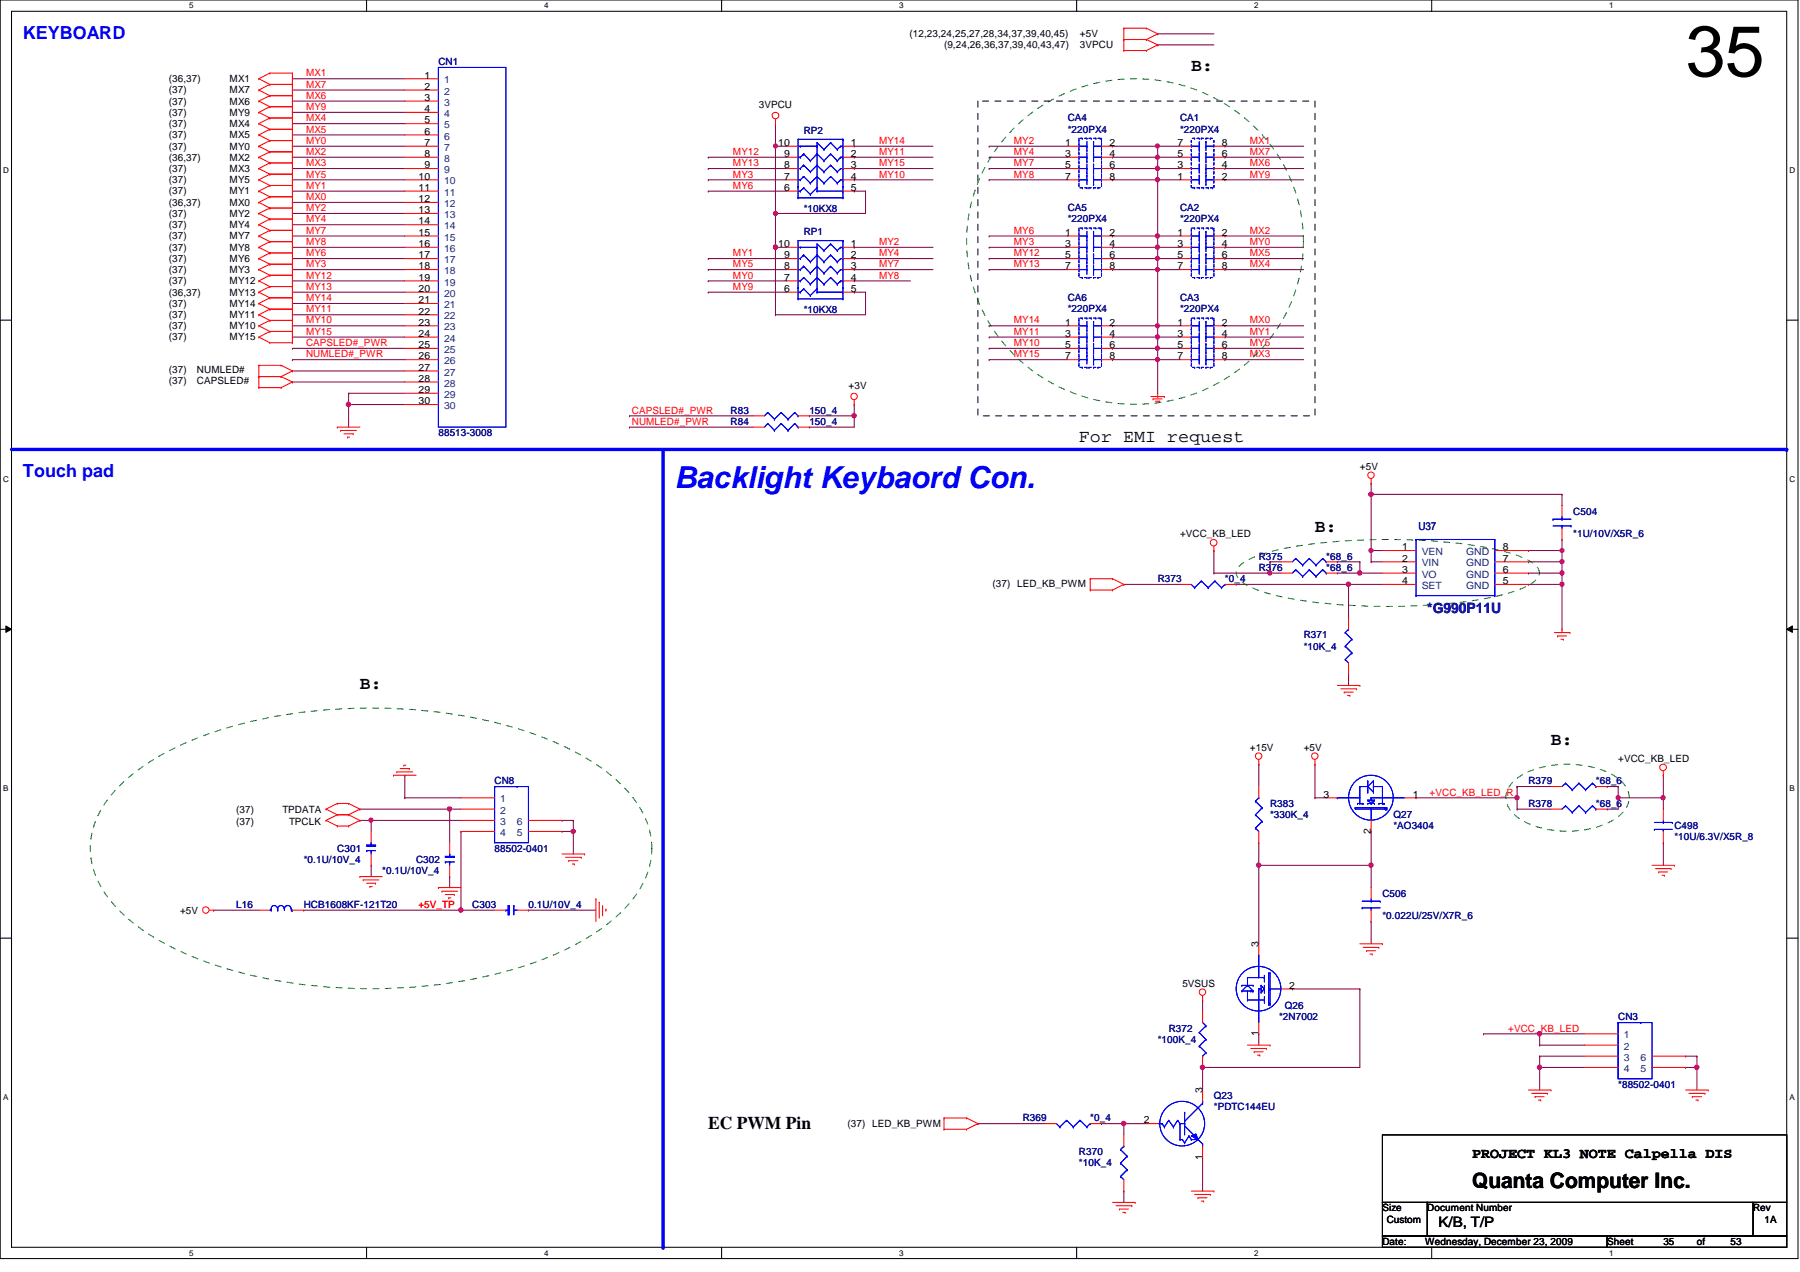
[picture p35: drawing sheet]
<svg xmlns="http://www.w3.org/2000/svg" width="297mm" height="210mm" viewBox="0 0 297 210" stroke-linecap="round" stroke-linejoin="round" font-family="sans-serif">
<defs><g id="words">
<text font-size="11.9" x="278.2" y="12.6">35</text>
<text font-size="5" fill="#00f" x="111.3" y="80.6">Backlight Keybaord Con.</text>
<text font-size="3.5" x="242.9" y="196.1">Quanta Computer Inc.</text>
<g font-size="3" fill="#00f">
<text x="3.8" y="6.5">KEYBOARD</text>
<text x="3.8" y="78.8">Touch pad</text>
</g>
<g font-size="3">
<text x="196.6" y="11.7">B:</text>
<text x="178.1" y="72.9">For EMI request</text>
<text x="217" y="87.8">B:</text>
<text x="59.4" y="113.7">B:</text>
<text x="255.9" y="123">B:</text>
<text x="116.9" y="186.3">EC PWM Pin</text>
</g>
<text font-size="2.4" fill="#000080" x="235.5" y="101.2">*G990P11U</text>
<g font-size="2.4">
<text x="242.9" y="191.1">PROJECT KL3 NOTE Calpella DIS</text>
<text x="237.4" y="202.5">K/B, T/P</text>
</g>
<text font-size="1.8" fill="#000080" x="234.1" y="87.5">U37</text>
<g font-size="1.7" fill="#000080">
<text x="72.3" y="10.8">CN1</text>
<text x="132.6" y="22.1">RP2</text>
<text x="176.2" y="20">CA4</text>
<text x="176.2" y="21.9">*220PX4</text>
<text x="194.7" y="20">CA1</text>
<text x="194.7" y="21.9">*220PX4</text>
<text x="132.6" y="35.1">*10KX8</text>
<text x="176.2" y="34.9">CA5</text>
<text x="194.7" y="34.9">CA2</text>
<text x="132.6" y="38.8">RP1</text>
<text x="176.2" y="36.7">*220PX4</text>
<text x="194.7" y="36.7">*220PX4</text>
<text x="132.6" y="51.7">*10KX8</text>
<text x="176.2" y="49.7">CA6</text>
<text x="176.2" y="51.6">*220PX4</text>
<text x="194.7" y="49.7">CA3</text>
<text x="194.7" y="51.6">*220PX4</text>
<text x="72.3" y="72">88513-3008</text>
<text x="120.6" y="68.2">R83</text>
<text x="120.6" y="70.1">R84</text>
<text x="133.6" y="68.2">150_4</text>
<text x="133.6" y="70.1">150_4</text>
<text x="259.6" y="84.9">C504</text>
<text x="259.6" y="88.6">*1U/10V/X5R_6</text>
<text x="207.7" y="92.3">R375</text>
<text x="207.7" y="94.2">R376</text>
<text x="218.9" y="92.3">*68_6</text>
<text x="218.9" y="94.2">*68_6</text>
<text x="191" y="96.1">R373</text>
<text x="202.1" y="96.1">*0_4</text>
<text x="215.1" y="105.3">R371</text>
<text x="215.1" y="107.2">*10K_4</text>
<text x="81.6" y="129.4">CN8</text>
<text x="252.2" y="129.4">R379</text>
<text x="263.4" y="129.4">*68_6</text>
<text x="209.6" y="133.1">R383</text>
<text x="209.6" y="135">*330K_4</text>
<text x="230" y="135">Q27</text>
<text x="230" y="136.9">*AO3404</text>
<text x="252.2" y="133.1">R378</text>
<text x="263.4" y="133.1">*68_6</text>
<text x="276.3" y="136.9">C498</text>
<text x="50.1" y="142.4">*0.1U/10V_4</text>
<text x="55.7" y="140.5">C301</text>
<text x="68.7" y="142.4">C302</text>
<text x="81.6" y="140.5">88502-0401</text>
<text x="276.3" y="138.7">*10U/6.3V/X5R_8</text>
<text x="39" y="149.8">L16</text>
<text x="50.1" y="149.8">HCB1608KF-121T20</text>
<text x="63.1" y="144.3">*0.1U/10V_4</text>
<text x="77.9" y="149.8">C303</text>
<text x="87.2" y="149.8">0.1U/10V_4</text>
<text x="228.1" y="148">C506</text>
<text x="228.1" y="151.7">*0.022U/25V/X7R_6</text>
<text x="212" y="166.5">Q26</text>
<text x="191" y="172.1">*100K_4</text>
<text x="192.9" y="170.2">R372</text>
<text x="211.1" y="168.4">*2N7002</text>
<text x="267" y="168.4">CN3</text>
<text x="267" y="179.5">*88502-0401</text>
<text x="168.8" y="185">R369</text>
<text x="179.9" y="185">*0_4</text>
<text x="200.3" y="181.4">Q23</text>
<text x="200.3" y="183.2">*PDTC144EU</text>
<text x="178.1" y="190.6">R370</text>
<text x="178.1" y="192.5">*10K_4</text>
</g>
<g font-size="1.7">
<text x="150.1" y="6.1">(12,23,24,25,27,28,34,37,39,40,45)</text>
<text x="155.8" y="8">(9,24,26,36,37,39,40,43,47)</text>
<text x="178.2" y="8">3VPCU</text>
<text x="178.2" y="6.1">+5V</text>
<text x="27.9" y="13.5">(36,37)</text>
<text x="27.9" y="15.4">(37)</text>
<text x="27.9" y="17.3">(37)</text>
<text x="37.9" y="13.5">MX1</text>
<text x="37.9" y="15.4">MX7</text>
<text x="37.9" y="17.3">MX6</text>
<text x="70.1" y="13">1</text>
<text x="70.1" y="14.8">2</text>
<text x="70.1" y="16.6">3</text>
<text x="125.2" y="17.8">3VPCU</text>
<text x="27.9" y="19.1">(37)</text>
<text x="27.9" y="21">(37)</text>
<text x="27.9" y="22.8">(37)</text>
<text x="37.9" y="19.1">MY9</text>
<text x="37.9" y="21">MX4</text>
<text x="37.9" y="22.8">MX5</text>
<text x="70.1" y="18.5">4</text>
<text x="70.1" y="20.4">5</text>
<text x="70.1" y="22.2">6</text>
<text x="27.9" y="24.7">(37)</text>
<text x="27.9" y="26.5">(36,37)</text>
<text x="27.9" y="28.4">(37)</text>
<text x="37.9" y="24.7">MY0</text>
<text x="37.9" y="26.5">MX2</text>
<text x="37.9" y="28.4">MX3</text>
<text x="69.1" y="29.6">10</text>
<text x="70.1" y="24.1">7</text>
<text x="70.1" y="25.9">8</text>
<text x="70.1" y="27.8">9</text>
<text x="128.4" y="24.1">10</text>
<text x="129.4" y="25.9">9</text>
<text x="129.4" y="27.8">8</text>
<text x="129.4" y="29.6">7</text>
<text x="140.4" y="29.6">4</text>
<text x="140.4" y="27.8">3</text>
<text x="140.4" y="25.9">2</text>
<text x="140.4" y="24.1">1</text>
<text x="175.8" y="24.1">1</text>
<text x="175.8" y="25.9">3</text>
<text x="175.8" y="27.8">5</text>
<text x="175.8" y="29.6">7</text>
<text x="183.1" y="24.1">2</text>
<text x="183.1" y="25.9">4</text>
<text x="183.1" y="27.8">6</text>
<text x="183.1" y="29.6">8</text>
<text x="194.3" y="29.6">1</text>
<text x="194.3" y="27.8">3</text>
<text x="194.3" y="25.9">5</text>
<text x="194.3" y="24.1">7</text>
<text x="201.6" y="29.6">2</text>
<text x="201.6" y="27.8">4</text>
<text x="201.6" y="25.9">6</text>
<text x="201.6" y="24.1">8</text>
<text x="27.9" y="30.2">(37)</text>
<text x="27.9" y="32.1">(37)</text>
<text x="27.9" y="34">(36,37)</text>
<text x="27.9" y="35.8">(37)</text>
<text x="37.9" y="30.2">MY5</text>
<text x="37.9" y="32.1">MY1</text>
<text x="37.9" y="34">MX0</text>
<text x="37.9" y="35.8">MY2</text>
<text x="69.1" y="31.5">11</text>
<text x="69.1" y="33.4">12</text>
<text x="69.1" y="35.2">13</text>
<text x="129.4" y="31.5">6</text>
<text x="140.4" y="31.5">5</text>
<text x="27.9" y="37.6">(37)</text>
<text x="27.9" y="39.5">(37)</text>
<text x="27.9" y="41.4">(37)</text>
<text x="37.9" y="37.6">MY4</text>
<text x="37.9" y="39.5">MY7</text>
<text x="37.9" y="41.4">MY8</text>
<text x="69.1" y="37">14</text>
<text x="69.1" y="38.9">15</text>
<text x="69.1" y="40.8">16</text>
<text x="128.4" y="40.8">10</text>
<text x="140.4" y="40.8">1</text>
<text x="175.8" y="38.9">1</text>
<text x="175.8" y="40.8">3</text>
<text x="183.1" y="38.9">2</text>
<text x="183.1" y="40.8">4</text>
<text x="194.3" y="38.9">1</text>
<text x="194.3" y="40.8">3</text>
<text x="201.6" y="38.9">2</text>
<text x="201.6" y="40.8">4</text>
<text x="27.9" y="43.2">(37)</text>
<text x="27.9" y="45.1">(37)</text>
<text x="27.9" y="46.9">(37)</text>
<text x="37.9" y="43.2">MY6</text>
<text x="37.9" y="45.1">MY3</text>
<text x="37.9" y="46.9">MY12</text>
<text x="69.1" y="42.6">17</text>
<text x="69.1" y="44.4">18</text>
<text x="69.1" y="46.3">19</text>
<text x="129.4" y="42.6">9</text>
<text x="129.4" y="44.4">8</text>
<text x="129.4" y="46.3">7</text>
<text x="140.4" y="46.3">4</text>
<text x="140.4" y="44.4">3</text>
<text x="140.4" y="42.6">2</text>
<text x="175.8" y="42.6">5</text>
<text x="175.8" y="44.4">7</text>
<text x="183.1" y="42.6">6</text>
<text x="183.1" y="44.4">8</text>
<text x="194.3" y="42.6">5</text>
<text x="194.3" y="44.4">7</text>
<text x="201.6" y="42.6">6</text>
<text x="201.6" y="44.4">8</text>
<text x="27.9" y="48.8">(36,37)</text>
<text x="27.9" y="50.6">(37)</text>
<text x="27.9" y="52.5">(37)</text>
<text x="37.9" y="48.8">MY13</text>
<text x="37.9" y="50.6">MY14</text>
<text x="37.9" y="52.5">MY11</text>
<text x="69.1" y="48.2">20</text>
<text x="69.1" y="50">21</text>
<text x="69.1" y="51.9">22</text>
<text x="69.1" y="53.7">23</text>
<text x="129.4" y="48.2">6</text>
<text x="140.4" y="48.2">5</text>
<text x="175.8" y="53.7">1</text>
<text x="183.1" y="53.7">2</text>
<text x="194.3" y="53.7">1</text>
<text x="201.6" y="53.7">2</text>
<text x="27.9" y="54.4">(37)</text>
<text x="27.9" y="56.2">(37)</text>
<text x="37.9" y="54.4">MY10</text>
<text x="37.9" y="56.2">MY15</text>
<text x="69.1" y="55.6">24</text>
<text x="69.1" y="57.4">25</text>
<text x="69.1" y="59.3">26</text>
<text x="175.8" y="55.6">3</text>
<text x="175.8" y="57.4">5</text>
<text x="175.8" y="59.3">7</text>
<text x="183.1" y="55.6">4</text>
<text x="183.1" y="57.4">6</text>
<text x="183.1" y="59.3">8</text>
<text x="194.3" y="55.6">3</text>
<text x="194.3" y="57.4">5</text>
<text x="194.3" y="59.3">7</text>
<text x="201.6" y="55.6">4</text>
<text x="201.6" y="57.4">6</text>
<text x="201.6" y="59.3">8</text>
<text x="27.9" y="63.4">(37)</text>
<text x="27.9" y="61.6">(37)</text>
<text x="32.5" y="63.4">CAPSLED#</text>
<text x="32.5" y="61.6">NUMLED#</text>
<text x="69.1" y="61.2">27</text>
<text x="69.1" y="63">28</text>
<text x="69.1" y="64.9">29</text>
<text x="140" y="64.2">+3V</text>
<text x="69.1" y="66.7">30</text>
<text x="224.4" y="77.5">+5V</text>
<text x="194.7" y="88.6">+VCC_KB_LED</text>
<text x="231.4" y="90.8">1</text>
<text x="231.4" y="92.7">2</text>
<text x="231.4" y="94.5">3</text>
<text x="248" y="94.5">6</text>
<text x="248" y="92.7">7</text>
<text x="248" y="90.8">8</text>
<text x="163.8" y="96.8">(37) LED_KB_PWM</text>
<text x="231.4" y="96.4">4</text>
<text x="248" y="96.4">5</text>
<text x="206.2" y="123.9">+15V</text>
<text x="215.1" y="123.9">+5V</text>
<text x="267" y="125.7">+VCC_KB_LED</text>
<text x="218.4" y="131.6">3</text>
<text x="233.1" y="131.6">1</text>
<text x="39" y="134.2">(37)</text>
<text x="39" y="136.1">(37)</text>
<text x="46.6" y="134.2">TPDATA</text>
<text x="47.7" y="136.1">TPCLK</text>
<text x="226.2" y="137.7" transform="rotate(-90 226.2 137.7)">2</text>
<text x="29.7" y="150.7">+5V</text>
<text x="207.7" y="156.3" transform="rotate(-90 207.7 156.3)">3</text>
<text x="195.1" y="162.8">5VSUS</text>
<text x="212.7" y="163.2">2</text>
<text x="207.7" y="171" transform="rotate(-90 207.7 171)">1</text>
<text x="139.9" y="186">(37) LED_KB_PWM</text>
<text x="188.8" y="185.4">2</text>
<text x="198.4" y="180.4" transform="rotate(-90 198.4 180.4)">3</text>
<text x="198.4" y="191.4" transform="rotate(-90 198.4 191.4)">1</text>
<text x="228.1" y="199.9">Size</text>
<text x="228.9" y="201.8">Custom</text>
<text x="235.5" y="199.9">Document Number</text>
<text x="289.3" y="199.9">Rev</text>
<text x="291.2" y="201.8">1A</text>
<text x="228.1" y="205.4">Date:</text>
<text x="235.2" y="205.4">Wednesday, December 23, 2009</text>
<text x="265.2" y="205.4">Sheet</text>
<text x="274.5" y="205.4">35</text>
<text x="280" y="205.4">of</text>
<text x="285.6" y="205.4">53</text>
</g>
<g font-size="1.7" fill="#f00">
<text x="50.5" y="14.5">MX7</text>
<text x="50.5" y="12.6">MX1</text>
<text x="50.5" y="16.3">MX6</text>
<text x="50.5" y="23.7">MY0</text>
<text x="50.5" y="18.2">MY9</text>
<text x="50.5" y="21.9">MX5</text>
<text x="50.5" y="20">MX4</text>
<text x="145.1" y="23.7">MY14</text>
<text x="167.3" y="23.7">MY2</text>
<text x="206.2" y="23.7">MX1</text>
<text x="50.5" y="29.3">MY5</text>
<text x="50.5" y="27.4">MX3</text>
<text x="50.5" y="25.6">MX2</text>
<text x="120.9" y="25.6">MY12</text>
<text x="120.9" y="27.4">MY13</text>
<text x="120.9" y="29.3">MY3</text>
<text x="145.1" y="29.3">MY10</text>
<text x="145.1" y="27.4">MY15</text>
<text x="145.1" y="25.6">MY11</text>
<text x="167.3" y="29.3">MY8</text>
<text x="167.3" y="27.4">MY7</text>
<text x="167.3" y="25.6">MY4</text>
<text x="206.2" y="29.3">MY9</text>
<text x="206.2" y="27.4">MX6</text>
<text x="206.2" y="25.6">MX7</text>
<text x="50.5" y="34.8">MY2</text>
<text x="50.5" y="33">MX0</text>
<text x="50.5" y="31.2">MY1</text>
<text x="120.9" y="31.2">MY6</text>
<text x="50.5" y="36.7">MY4</text>
<text x="50.5" y="40.4">MY8</text>
<text x="50.5" y="38.6">MY7</text>
<text x="145.1" y="40.4">MY2</text>
<text x="167.3" y="40.4">MY3</text>
<text x="167.3" y="38.6">MY6</text>
<text x="206.2" y="38.6">MX2</text>
<text x="206.2" y="40.4">MY0</text>
<text x="50.5" y="47.8">MY13</text>
<text x="50.5" y="42.3">MY6</text>
<text x="50.5" y="46">MY12</text>
<text x="50.5" y="44.1">MY3</text>
<text x="120.9" y="42.3">MY1</text>
<text x="120.9" y="44.1">MY5</text>
<text x="120.9" y="46">MY0</text>
<text x="120.9" y="47.8">MY9</text>
<text x="145.1" y="42.3">MY4</text>
<text x="145.1" y="44.1">MY7</text>
<text x="145.1" y="46">MY8</text>
<text x="167.3" y="42.3">MY12</text>
<text x="167.3" y="44.1">MY13</text>
<text x="206.2" y="42.3">MX5</text>
<text x="206.2" y="44.1">MX4</text>
<text x="50.5" y="51.6">MY11</text>
<text x="50.5" y="49.7">MY14</text>
<text x="50.5" y="53.4">MY10</text>
<text x="167.3" y="53.4">MY14</text>
<text x="206.2" y="53.4">MX0</text>
<text x="50.5" y="55.2">MY15</text>
<text x="50.5" y="57.1">CAPSLED#_PWR</text>
<text x="50.5" y="59">NUMLED#_PWR</text>
<text x="167.3" y="59">MY15</text>
<text x="167.3" y="57.1">MY10</text>
<text x="167.3" y="55.2">MY11</text>
<text x="206.2" y="55.2">MY1</text>
<text x="206.2" y="57.1">MY5</text>
<text x="206.2" y="59">MX3</text>
<text x="104.3" y="68.2">CAPSLED#_PWR</text>
<text x="104.3" y="70.1">NUMLED#_PWR</text>
<text x="235.9" y="131.3">+VCC_KB_LED_R</text>
<text x="69" y="149.8">+5V_TP</text>
<text x="248.9" y="170.2">+VCC_KB_LED</text>
</g>
<g font-size="1.7" fill="#004080">
<text x="73.3" y="13.8">1</text>
<text x="73.3" y="15.6">2</text>
<text x="73.3" y="17.4">3</text>
<text x="73.3" y="19.3">4</text>
<text x="73.3" y="21.2">5</text>
<text x="73.3" y="23">6</text>
<text x="73.3" y="24.9">7</text>
<text x="73.3" y="26.7">8</text>
<text x="73.3" y="28.6">9</text>
<text x="73.3" y="30.4">10</text>
<text x="73.3" y="32.3">11</text>
<text x="73.3" y="34.2">12</text>
<text x="73.3" y="36">13</text>
<text x="73.3" y="37.8">14</text>
<text x="73.3" y="39.7">15</text>
<text x="73.3" y="41.6">16</text>
<text x="73.3" y="43.4">17</text>
<text x="73.3" y="45.3">18</text>
<text x="73.3" y="47.1">19</text>
<text x="73.3" y="49">20</text>
<text x="73.3" y="50.8">21</text>
<text x="73.3" y="52.7">22</text>
<text x="73.3" y="54.5">23</text>
<text x="73.3" y="56.4">24</text>
<text x="73.3" y="58.3">25</text>
<text x="73.3" y="60.1">26</text>
<text x="73.3" y="62">27</text>
<text x="73.3" y="63.8">28</text>
<text x="73.3" y="65.7">29</text>
<text x="73.3" y="67.5">30</text>
<text x="234.6" y="91.6">VEN</text>
<text x="234.6" y="93.5">VIN</text>
<text x="234.6" y="95.3">VO</text>
<text x="241.9" y="95.3">GND</text>
<text x="241.9" y="93.5">GND</text>
<text x="241.9" y="91.6">GND</text>
<text x="234.6" y="97.2">SET</text>
<text x="241.9" y="97.2">GND</text>
<text x="82.5" y="132.4">1</text>
<text x="82.5" y="134.3">2</text>
<text x="82.5" y="136.1">3</text>
<text x="82.5" y="138">4</text>
<text x="85.3" y="138">5</text>
<text x="85.3" y="136.1">6</text>
<text x="268" y="171.4">1</text>
<text x="268" y="173.2">2</text>
<text x="268" y="175">3</text>
<text x="268" y="176.9">4</text>
<text x="270.7" y="176.9">5</text>
<text x="270.7" y="175">6</text>
</g>
<g font-size="1.3">
<text x="31.2" y="1.4">5</text>
<text x="89.8" y="1.4">4</text>
<text x="148.4" y="1.4">3</text>
<text x="207" y="1.4">2</text>
<text x="265.6" y="1.4">1</text>
<text x=".5" y="28.5">D</text>
<text x="295.3" y="28.5">D</text>
<text x=".5" y="79.5">C</text>
<text x="295.3" y="79.5">C</text>
<text x=".5" y="130.5">B</text>
<text x="295.3" y="130.5">B</text>
<text x=".5" y="181.5">A</text>
<text x="295.3" y="181.5">A</text>
<text x="31.2" y="207.2">5</text>
<text x="89.8" y="207.2">4</text>
<text x="148.4" y="207.2">3</text>
<text x="207" y="207.2">2</text>
<text x="265.6" y="207.2">1</text>
</g>
</g></defs>
<path d="M0 0h296.7v207.7h-296.7zM1.9 1.9h292.9v203.9h-292.9z" fill="none" stroke="#000" stroke-width=".17"/>
<g fill="#fff">
<path d="M31.2 .2h.7v1.5h-.7z"/>
<path d="M31.2 206h.7v1.5h-.7z"/>
</g>
<path d="M60.5 0v1.9M60.5 205.8v1.9" fill="none" stroke="#000" stroke-width=".17"/>
<g fill="#fff">
<path d="M89.8 .2h.7v1.5h-.7z"/>
<path d="M89.8 206h.7v1.5h-.7z"/>
</g>
<path d="M119.1 0v1.9M119.1 205.8v1.9" fill="none" stroke="#000" stroke-width=".17"/>
<g fill="#fff">
<path d="M148.4 .2h.7v1.5h-.7z"/>
<path d="M148.4 206h.7v1.5h-.7z"/>
</g>
<path d="M177.7 0v1.9M177.7 205.8v1.9" fill="none" stroke="#000" stroke-width=".17"/>
<g fill="#fff">
<path d="M207 .2h.7v1.5h-.7z"/>
<path d="M207 206h.7v1.5h-.7z"/>
</g>
<path d="M236.3 0v1.9M236.3 205.8v1.9" fill="none" stroke="#000" stroke-width=".17"/>
<g fill="#fff">
<path d="M265.6 .2h.7v1.5h-.7z"/>
<path d="M265.6 206h.7v1.5h-.7z"/>
<path d="M.5 27.3h.9v1.5h-.9z"/>
<path d="M295.3 27.3h.9v1.5h-.9z"/>
<path d="M.5 78.3h.9v1.5h-.9z"/>
<path d="M295.3 78.3h.9v1.5h-.9z"/>
</g>
<path d="M0 52.8h1.9M294.8 52.8h1.9" fill="none" stroke="#000" stroke-width=".17"/>
<g fill="#fff">
<path d="M.5 129.3h.9v1.5h-.9z"/>
<path d="M295.3 129.3h.9v1.5h-.9z"/>
</g>
<path d="M0 103.8h1.9M1 103.3l.9 .5-.9 .6zM294.8 103.8l1-.5v1.1zM294.8 103.8h1.9" fill="none" stroke="#000" stroke-width=".17"/>
<path d="M1 103.3l.9 .5-.9 .6zM294.8 103.8l1-.5v1.1z" fill="#000"/>
<g fill="#fff">
<path d="M.5 180.3h.8v1.5h-.8z"/>
<path d="M295.3 180.3h.8v1.5h-.8z"/>
</g>
<path d="M0 154.8h1.9M294.8 154.8h1.9" fill="none" stroke="#000" stroke-width=".17"/>
<path d="M128 35.2h.1M128 24.1h.1M128 24.1h1.8M128 24.1v11.1M141 31.5h.1M141 31.5h1.8M142.8 31.5h.1M142.8 31.5v3.7h-14.8" fill="none" stroke="#800040" stroke-width=".17"/>
<circle cx="128" cy="24.1" r=".34" fill="#f0f"/>
<circle cx="128" cy="24.1" r=".34" fill="none" stroke="#f0f" stroke-width=".17"/>
<path d="M128 35.2h.1M128 35.2v5.6M128 51.9h.1M128 51.9h14.8" fill="none" stroke="#800040" stroke-width=".17"/>
<circle cx="128" cy="40.8" r=".35" fill="#f0f"/>
<circle cx="128" cy="40.8" r=".35" fill="none" stroke="#f0f" stroke-width=".17"/>
<circle cx="128" cy="35.2" r=".34" fill="#f0f"/>
<circle cx="128" cy="35.2" r=".34" fill="none" stroke="#f0f" stroke-width=".17"/>
<path d="M128 40.8h.1M128 40.8h1.8M128 40.8v11.1M141 48.2h.1M141 48.2h1.8M142.8 48.2h.1M142.8 48.2v3.7" fill="none" stroke="#800040" stroke-width=".17"/>
<circle cx="128" cy="40.8" r=".35" fill="#f0f"/>
<circle cx="128" cy="40.8" r=".35" fill="none" stroke="#f0f" stroke-width=".17"/>
<g fill="none" stroke="#800040" stroke-width=".17">
<path d="M116.9 26h.1M116.9 27.8h.1M116.9 29.7h.1M116.9 31.5h.1M116.9 26h12.9M116.9 27.8h12.9M116.9 29.7h12.9M116.9 31.5h12.9M128 20.4h.1M128 20.4v3.7M141 29.7h.1M141 27.8h.1"/>
<path d="M141 26h.1M141 24.1h.1M141 26h13M141 27.8h13M141 29.7h13M141 24.1h13M163.2 29.7h.1M163.2 27.8h.1M163.2 38.9h.1M163.2 26h.1M163.2 24.1h.1M163.2 26h13"/>
<path d="M163.2 27.8h13M163.2 29.7h13M163.2 24.1h13M163.2 38.9h13M183.6 38.9h.1M183.6 29.7h.1M183.6 27.8h.1M183.6 27.8h11.1M183.6 29.7h7.4M183.6 38.9h7.4M191 27.8h.1M191 26h.1"/>
<path d="M191 26h3.7M202.1 38.9h.1M202.1 29.7h.1M202.1 27.8h.1M202.1 26h.1M202.1 24.1h.1M202.1 26h13M202.1 27.8h13M202.1 29.7h13M202.1 24.1h13M202.1 38.9h13M116.9 42.7h.1"/>
<path d="M116.9 44.5h.1M116.9 46.4h.1M116.9 48.2h.1M116.9 42.7h12.9M116.9 44.5h12.9M116.9 46.4h12.9M116.9 48.2h12.9M141 40.8h.1M141 42.7h.1M141 44.5h.1M141 46.4h.1M141 42.7h13"/>
<path d="M141 44.5h13M141 46.4h9.2M141 40.8h13M163.2 42.7h.1M163.2 53.8h.1M163.2 40.8h.1M163.2 59.4h.1M163.2 57.5h.1M163.2 44.5h.1M163.2 55.6h.1M163.2 42.7h13M163.2 44.5h13"/>
<path d="M163.2 59.4h13M163.2 53.8h13M163.2 40.8h13M163.2 55.6h13M163.2 57.5h13M183.6 44.5h.1M183.6 55.6h.1M183.6 40.8h.1M183.6 44.5h7.4M183.6 40.8h7.4M183.6 55.6h11.1M191 59.4h.1"/>
<path d="M191 42.7h.1M191 55.6h.1M191 42.7h3.7M191 59.4h3.7M191 59.4v5.5M202.1 53.8h.1M202.1 42.7h.1M202.1 40.8h.1M202.1 55.6h.1M202.1 57.5h.1M202.1 44.5h.1M202.1 59.4h.1"/>
<path d="M202.1 42.7h13M202.1 44.5h13M202.1 59.4h13M202.1 53.8h13M202.1 40.8h13M202.1 55.6h13M202.1 57.5h13"/>
</g>
<circle cx="191" cy="59.3" r=".35" fill="#f0f"/>
<circle cx="191" cy="59.3" r=".35" fill="none" stroke="#f0f" stroke-width=".17"/>
<path d="M183.6 26h.1M183.6 26h7.4M191 29.7h.1M191 29.7v9.2M191 57.5h.1M191 57.5h3.7" fill="none" stroke="#800040" stroke-width=".17"/>
<circle cx="191" cy="29.6" r=".35" fill="#f0f"/>
<circle cx="191" cy="29.6" r=".35" fill="none" stroke="#f0f" stroke-width=".17"/>
<path d="M191 24.1h.1M191 24.1v1.9" fill="none" stroke="#800040" stroke-width=".17"/>
<circle cx="191" cy="24.1" r=".34" fill="#f0f"/>
<circle cx="191" cy="24.1" r=".34" fill="none" stroke="#f0f" stroke-width=".17"/>
<path d="M191 44.5h.1M191 44.5v9.3" fill="none" stroke="#800040" stroke-width=".17"/>
<circle cx="191" cy="44.5" r=".34" fill="#f0f"/>
<circle cx="191" cy="44.5" r=".34" fill="none" stroke="#f0f" stroke-width=".17"/>
<path d="M191 26h.1M191 26v1.8" fill="none" stroke="#800040" stroke-width=".17"/>
<circle cx="191" cy="25.9" r=".34" fill="#f0f"/>
<circle cx="191" cy="25.9" r=".34" fill="none" stroke="#f0f" stroke-width=".17"/>
<path d="M191 38.9h.1M191 38.9v1.9M191 53.8h.1M191 40.8h.1M191 53.8h3.7M191 40.8h3.7" fill="none" stroke="#800040" stroke-width=".17"/>
<circle cx="191" cy="38.9" r=".35" fill="#f0f"/>
<circle cx="191" cy="38.9" r=".35" fill="none" stroke="#f0f" stroke-width=".17"/>
<path d="M191 38.9h.1M191 38.9h3.7M191 53.8h.1M191 53.8v1.8" fill="none" stroke="#800040" stroke-width=".17"/>
<circle cx="191" cy="53.8" r=".34" fill="#f0f"/>
<circle cx="191" cy="53.8" r=".34" fill="none" stroke="#f0f" stroke-width=".17"/>
<path d="M191 29.7h.1M191 27.8h.1M191 29.7h3.7M191 27.8v1.9" fill="none" stroke="#800040" stroke-width=".17"/>
<circle cx="191" cy="27.8" r=".35" fill="#f0f"/>
<circle cx="191" cy="27.8" r=".35" fill="none" stroke="#f0f" stroke-width=".17"/>
<path d="M183.6 42.7h.1M183.6 53.8h.1M183.6 42.7h7.4M183.6 53.8h7.4M191 44.5h.1M191 55.6h.1M191 44.5h3.7M191 55.6v1.9" fill="none" stroke="#800040" stroke-width=".17"/>
<circle cx="191" cy="55.6" r=".35" fill="#f0f"/>
<circle cx="191" cy="55.6" r=".35" fill="none" stroke="#f0f" stroke-width=".17"/>
<path d="M183.6 24.1h.1M183.6 24.1h11.1M191 24.1h.1M183.6 57.5h.1M183.6 57.5h7.4M191 42.7h.1M191 42.7v1.8" fill="none" stroke="#800040" stroke-width=".17"/>
<circle cx="191" cy="42.6" r=".34" fill="#f0f"/>
<circle cx="191" cy="42.6" r=".34" fill="none" stroke="#f0f" stroke-width=".17"/>
<path d="M191 40.8h.1M191 40.8v1.9" fill="none" stroke="#800040" stroke-width=".17"/>
<circle cx="191" cy="40.8" r=".35" fill="#f0f"/>
<circle cx="191" cy="40.8" r=".35" fill="none" stroke="#f0f" stroke-width=".17"/>
<path d="M191 57.5h.1M191 57.5v1.9" fill="none" stroke="#800040" stroke-width=".17"/>
<circle cx="191" cy="57.5" r=".35" fill="#f0f"/>
<circle cx="191" cy="57.5" r=".35" fill="none" stroke="#f0f" stroke-width=".17"/>
<g fill="none" stroke="#800040" stroke-width=".17">
<path d="M48.3 14.9h.1M48.3 14.9h18.5M191 7.4h.1M191 5.6h.1M191 7.4h9.3M191 5.6h9.3M48.3 48.2h.1M48.3 42.7h.1M48.3 48.2h18.5M48.3 42.7h18.5M183.6 59.4h.1M183.6 59.4h7.4"/>
<path d="M57.5 66.8h.1M57.5 66.8h9.3"/>
</g>
<circle cx="57.5" cy="66.7" r=".37" fill="#f0f"/>
<circle cx="57.5" cy="66.7" r=".37" fill="none" stroke="#f0f" stroke-width=".17"/>
<g fill="none" stroke="#800040" stroke-width=".17">
<path d="M48.3 18.5h.1M48.3 13h.1M48.3 16.7h.1M48.3 18.5h18.5M48.3 13h18.5M48.3 16.7h18.5M48.3 37.1h.1M48.3 24.1h.1M48.3 29.7h.1M48.3 27.8h.1M48.3 35.2h.1M48.3 33.4h.1"/>
<path d="M48.3 22.3h.1M48.3 26h.1M48.3 38.9h.1M48.3 31.5h.1M48.3 20.4h.1M48.3 37.1h18.5M48.3 24.1h18.5M48.3 29.7h18.5M48.3 27.8h18.5M48.3 35.2h18.5M48.3 33.4h18.5M48.3 22.3h18.5"/>
<path d="M48.3 26h18.5M48.3 38.9h18.5M48.3 31.5h18.5M48.3 20.4h18.5M48.3 51.9h.1M48.3 46.4h.1M48.3 40.8h.1M48.3 55.6h.1M48.3 50.1h.1M48.3 44.5h.1M48.3 53.8h.1M48.3 51.9h18.5"/>
<path d="M48.3 46.4h18.5M48.3 40.8h18.5M48.3 55.6h18.5M48.3 50.1h18.5M48.3 44.5h18.5M48.3 53.8h18.5M48.3 63h.1M48.3 61.2h.1M48.3 63h18.5M48.3 61.2h18.5M57.5 66.8h.1M57.5 64.9h.1"/>
<path d="M57.5 64.9v5.6M57.5 64.9h9.3M204 96.4h.1M204 96.4h18.5M226.3 92.7h.1M226.3 90.8h.1M226.3 92.7h1.8M226.3 90.8h1.8M252.2 90.8h.1M252.2 90.8h5.6M257.8 90.8h.1M257.8 90.8v1.9"/>
</g>
<circle cx="257.8" cy="90.8" r=".34" fill="#f0f"/>
<circle cx="257.8" cy="90.8" r=".34" fill="none" stroke="#f0f" stroke-width=".17"/>
<path d="M252.2 92.7h.1M252.2 92.7h5.6M257.8 92.7h.1M257.8 92.7v1.9" fill="none" stroke="#800040" stroke-width=".17"/>
<circle cx="257.7" cy="92.7" r=".35" fill="#f0f"/>
<circle cx="257.7" cy="92.7" r=".35" fill="none" stroke="#f0f" stroke-width=".17"/>
<path d="M252.2 94.6h.1M252.2 94.6h5.6M257.8 96.4h.1M257.8 96.4v7.4" fill="none" stroke="#800040" stroke-width=".17"/>
<circle cx="257.7" cy="96.4" r=".35" fill="#f0f"/>
<circle cx="257.7" cy="96.4" r=".35" fill="none" stroke="#f0f" stroke-width=".17"/>
<path d="M226.3 90.8h.1M226.3 90.8v1.9M252.2 96.4h.1M252.2 96.4h5.6" fill="none" stroke="#800040" stroke-width=".17"/>
<circle cx="226.2" cy="90.8" r=".36" fill="#f0f"/>
<circle cx="226.2" cy="90.8" r=".36" fill="none" stroke="#f0f" stroke-width=".17"/>
<path d="M226.3 81.6h.1M226.3 81.6h31.5M257.8 89h.1M257.8 89v1.8" fill="none" stroke="#800040" stroke-width=".17"/>
<circle cx="226.2" cy="81.6" r=".36" fill="#f0f"/>
<circle cx="226.2" cy="81.6" r=".36" fill="none" stroke="#f0f" stroke-width=".17"/>
<path d="M226.3 79.8h.1M226.3 79.8v11M226.3 81.6h.1M257.8 81.6h.1M257.8 81.6v1.8" fill="none" stroke="#800040" stroke-width=".17"/>
<circle cx="226.2" cy="81.6" r=".36" fill="#f0f"/>
<circle cx="226.2" cy="81.6" r=".36" fill="none" stroke="#f0f" stroke-width=".17"/>
<path d="M257.8 94.6h.1M257.8 94.6v1.8" fill="none" stroke="#800040" stroke-width=".17"/>
<circle cx="257.7" cy="94.5" r=".35" fill="#f0f"/>
<circle cx="257.7" cy="94.5" r=".35" fill="none" stroke="#f0f" stroke-width=".17"/>
<path d="M222.5 96.4h.1M222.5 96.4h5.6M222.5 111.3h.1M222.5 111.3v1.8" fill="none" stroke="#800040" stroke-width=".17"/>
<circle cx="222.5" cy="96.4" r=".37" fill="#f0f"/>
<circle cx="222.5" cy="96.4" r=".37" fill="none" stroke="#f0f" stroke-width=".17"/>
<path d="M185.5 96.4h.1M185.5 96.4h9.2M224.4 94.6h.1M224.4 94.6h3.7" fill="none" stroke="#800040" stroke-width=".17"/>
<circle cx="224.4" cy="94.5" r=".37" fill="#f0f"/>
<circle cx="224.4" cy="94.5" r=".37" fill="none" stroke="#f0f" stroke-width=".17"/>
<path d="M222.5 96.4h.1M222.5 96.4v5.6M185.5 196.6h.1M185.5 185.4h.1M185.5 185.4v1.9M185.5 196.6v1.8" fill="none" stroke="#800040" stroke-width=".17"/>
<circle cx="185.4" cy="185.4" r=".37" fill="#f0f"/>
<circle cx="185.4" cy="185.4" r=".37" fill="none" stroke="#f0f" stroke-width=".17"/>
<g fill="none" stroke="#800040" stroke-width=".17">
<path d="M207.7 126.1h.1M207.7 139.1h.1M207.7 126.1v3.7M207.7 139.1v3.7M217 126.1h.1M217 131.7h.1M217 126.1v5.6M217 131.7h1.9M226.3 137.2h.1M226.3 137.2v5.6M233.7 131.7h.1M233.7 131.7h16.7"/>
<path d="M226.3 152.1h.1M226.3 152.1v3.6M198.5 176.1h.1M198.5 176.1v3.8M224.4 163.2h.1M224.4 163.2v12.9h-25.9M181.8 185.4h.1M181.8 185.4h3.7M198.5 191h.1M198.5 191v5.6"/>
</g>
<circle cx="198.4" cy="176.1" r=".37" fill="#f0f"/>
<circle cx="198.4" cy="176.1" r=".37" fill="none" stroke="#f0f" stroke-width=".17"/>
<path d="M207.7 142.8h.1M207.7 142.8h18.6" fill="none" stroke="#800040" stroke-width=".17"/>
<circle cx="226.2" cy="142.8" r=".37" fill="#f0f"/>
<circle cx="226.2" cy="142.8" r=".37" fill="none" stroke="#f0f" stroke-width=".17"/>
<path d="M207.7 142.8h.1M207.7 142.8v12.9" fill="none" stroke="#800040" stroke-width=".17"/>
<circle cx="207.7" cy="142.8" r=".37" fill="#f0f"/>
<circle cx="207.7" cy="142.8" r=".37" fill="none" stroke="#f0f" stroke-width=".17"/>
<g fill="none" stroke="#800040" stroke-width=".17">
<path d="M274.5 131.7h.1M274.5 131.7v1.8M226.3 142.8h.1M226.3 142.8v3.7M198.5 165h.1M198.5 165v1.9M207.7 170.6h.1M207.7 170.6v1.9M213.3 163.2h.1M213.3 163.2h11.1M161.4 185.4h.1M161.4 185.4h11.1"/>
<path d="M185.5 185.4h.1M185.5 185.4h3.7"/>
</g>
<circle cx="274.4" cy="131.6" r=".35" fill="#f0f"/>
<circle cx="274.4" cy="131.6" r=".35" fill="none" stroke="#f0f" stroke-width=".17"/>
<path d="M103.9 68.6h.1M103.9 68.6h20.4M141 68.6h.1M141 66.8h.1M141 66.8v3.7M267 131.7h.1M274.5 139.1h.1M274.5 127.9h.1M274.5 127.9v3.8h-7.5M274.5 139.1v3.7" fill="none" stroke="#800040" stroke-width=".17"/>
<circle cx="140.9" cy="68.6" r=".37" fill="#f0f"/>
<circle cx="140.9" cy="68.6" r=".37" fill="none" stroke="#f0f" stroke-width=".17"/>
<g fill="none" stroke="#800040" stroke-width=".17">
<path d="M48.3 57.5h.1M48.3 59.4h.1M48.3 57.5h18.5M48.3 59.4h18.5M103.9 70.5h.1M103.9 70.5h20.4M133.6 70.5h.1M133.6 68.6h.1M133.6 70.5h7.4M133.6 68.6h7.4M254.1 174.3h.1M254.1 170.6h.1"/>
<path d="M254.1 174.3v1.8M254.1 170.6h7.4"/>
</g>
<circle cx="254.1" cy="170.6" r=".37" fill="#f0f"/>
<circle cx="254.1" cy="170.6" r=".37" fill="none" stroke="#f0f" stroke-width=".17"/>
<path d="M254.1 176.1h.1M254.1 176.1h7.4" fill="none" stroke="#800040" stroke-width=".17"/>
<circle cx="254.1" cy="176.1" r=".37" fill="#f0f"/>
<circle cx="254.1" cy="176.1" r=".37" fill="none" stroke="#f0f" stroke-width=".17"/>
<g fill="none" stroke="#800040" stroke-width=".17">
<path d="M244.8 170.6h.1M244.8 170.6h9.3M254.1 176.1h.1M254.1 170.6h.1M254.1 172.5h.1M254.1 174.3h.1M254.1 170.6v1.9M254.1 176.1v3.8M254.1 172.5h7.4M254.1 174.3h7.4M278.2 176.1h.1M278.2 176.1h1.8"/>
<path d="M280 174.3h.1M280 176.1h.1M280 174.3v5.6"/>
</g>
<circle cx="280" cy="176.1" r=".37" fill="#f0f"/>
<circle cx="280" cy="176.1" r=".37" fill="none" stroke="#f0f" stroke-width=".17"/>
<path d="M74.2 133.5h.1M74.2 133.5h1.9M278.2 174.3h.1M278.2 174.3h1.8" fill="none" stroke="#800040" stroke-width=".17"/>
<circle cx="74.2" cy="133.5" r=".37" fill="#f0f"/>
<circle cx="74.2" cy="133.5" r=".37" fill="none" stroke="#f0f" stroke-width=".17"/>
<path d="M61.3 135.4h.1M61.3 135.4h14.8" fill="none" stroke="#800040" stroke-width=".17"/>
<circle cx="61.2" cy="135.3" r=".34" fill="#f0f"/>
<circle cx="61.2" cy="135.3" r=".34" fill="none" stroke="#f0f" stroke-width=".17"/>
<path d="M200.3 90.8h.1M200.3 94.6h.1M200.3 90.8v3.8M200.3 94.6h11.1M209.6 92.7h.1M209.6 94.6h.1M209.6 92.7h1.8M209.6 92.7v1.9" fill="none" stroke="#800040" stroke-width=".17"/>
<circle cx="209.5" cy="94.5" r=".35" fill="#f0f"/>
<circle cx="209.5" cy="94.5" r=".35" fill="none" stroke="#f0f" stroke-width=".17"/>
<path d="M220.7 92.7h.1M220.7 94.6h.1M220.7 92.7h3.7M224.4 92.7h.1M224.4 92.7v1.9h-3.7M250.4 129.8h.1M250.4 129.8v1.9M265.2 129.8h.1M265.2 129.8h1.8M267 131.7h.1M267 131.7v1.8" fill="none" stroke="#800040" stroke-width=".17"/>
<circle cx="267" cy="131.6" r=".35" fill="#f0f"/>
<circle cx="267" cy="131.6" r=".35" fill="none" stroke="#f0f" stroke-width=".17"/>
<path d="M250.4 129.8h.1M250.4 131.7h.1M250.4 129.8h5.5M250.4 131.7v1.8M265.2 133.5h.1M265.2 133.5h1.8M267 129.8h.1M267 129.8v1.9" fill="none" stroke="#800040" stroke-width=".17"/>
<circle cx="250.3" cy="131.6" r=".37" fill="#f0f"/>
<circle cx="250.3" cy="131.6" r=".37" fill="none" stroke="#f0f" stroke-width=".17"/>
<path d="M92.7 137.2h.1M92.7 137.2h1.9M94.6 135.4h.1M94.6 137.2h.1M94.6 135.4v5.5M250.4 133.5h.1M250.4 133.5h5.5" fill="none" stroke="#800040" stroke-width=".17"/>
<circle cx="94.6" cy="137.2" r=".36" fill="#f0f"/>
<circle cx="94.6" cy="137.2" r=".36" fill="none" stroke="#f0f" stroke-width=".17"/>
<path d="M66.8 131.7h.1M66.8 131.7h9.3M92.7 135.4h.1M92.7 135.4h1.9M35.3 150.2h.1M35.3 150.2h7.4M76.1 150.2h.1M76.1 150.2h5.5M87.2 150.2h.1M87.2 150.2h11.1" fill="none" stroke="#800040" stroke-width=".17"/>
<circle cx="76" cy="150.2" r=".37" fill="#f0f"/>
<circle cx="76" cy="150.2" r=".37" fill="none" stroke="#f0f" stroke-width=".17"/>
<g fill="none" stroke="#800040" stroke-width=".17">
<path d="M59.4 133.5h.1M59.4 135.4h.1M59.4 133.5h14.8M59.4 135.4h1.9M61.3 135.4h.1M61.3 135.4v1.8M66.8 127.9h.1M66.8 127.9v3.8M74.2 133.5h.1M74.2 133.5v5.6M76.1 137.2h.1M76.1 137.2v13h-26"/>
<path d="M50.1 150.2h.1M61.3 142.8h.1M61.3 142.8v1.9M74.2 144.7h.1M74.2 144.7v1.8"/>
</g>
<g fill="none" stroke="#f00" stroke-width=".17">
<path d="M42.7 13h.1M42.7 14.9h.1M42.7 16.7h.1M42.7 18.5h.1M42.7 13l1.8 .9M42.7 14.9l1.8 .9M42.7 16.7l1.8 .9M42.7 18.5l1.8 1M44.5 12.1h.1M44.5 13.9h.1M44.5 15.8h.1M44.5 17.6h.1"/>
<path d="M44.5 19.5h.1M44.5 12.1h3.8M44.5 12.1l-1.8 .9M44.5 13.9h3.8M44.5 13.9l-1.8 1M44.5 15.8h3.8M44.5 15.8l-1.8 .9M44.5 17.6h3.8M44.5 17.6l-1.8 .9M44.5 19.5h3.8M44.5 19.5l-1.8 .9M48.3 13.9h.1"/>
<path d="M48.3 12.1h.1M48.3 15.8h.1M48.3 17.6h.1M48.3 19.5h.1M48.3 12.1v44.5M128 19.6v.8M185.5 8.3h.1M185.5 6.5h.1M185.5 4.7h.1M185.5 6.5h3.7M185.5 8.3h3.7M185.5 4.7v3.6"/>
<path d="M185.5 4.7h3.7M189.2 6.5h.1M189.2 8.3h.1M189.2 4.7h.1M189.2 6.5l1.8 .9M189.2 4.7l1.8 .9M191 7.4h.1M191 5.6h.1M191 7.4l-1.8 .9M191 5.6l-1.8 .9M42.7 20.4h.1M42.7 22.3h.1"/>
<path d="M42.7 24.1h.1M42.7 26h.1M42.7 27.8h.1M42.7 29.7h.1M42.7 31.5h.1M42.7 33.4h.1M42.7 35.2h.1M42.7 37.1h.1M42.7 38.9h.1M42.7 20.4l1.8 .9M42.7 22.3l1.8 .9M42.7 24.1l1.8 1"/>
<path d="M42.7 26l1.8 .9M42.7 27.8l1.8 .9M42.7 29.7l1.8 .9M42.7 31.5l1.8 1M42.7 33.4l1.8 .9M42.7 35.2l1.8 1M42.7 37.1l1.8 .9M42.7 38.9l1.8 1M44.5 21.3h.1M44.5 23.2h.1M44.5 25.1h.1M44.5 26.9h.1"/>
<path d="M44.5 28.7h.1M44.5 30.6h.1M44.5 32.5h.1M44.5 34.3h.1M44.5 36.2h.1M44.5 38h.1M44.5 39.9h.1M44.5 21.3h3.8M44.5 21.3l-1.8 1M44.5 23.2h3.8M44.5 23.2l-1.8 .9M44.5 25.1h3.8"/>
<path d="M44.5 25.1l-1.8 .9M44.5 26.9h3.8M44.5 26.9l-1.8 .9M44.5 28.7h3.8M44.5 28.7l-1.8 1M44.5 30.6h3.8M44.5 30.6l-1.8 .9M44.5 32.5h3.8M44.5 32.5l-1.8 .9M44.5 34.3h3.8M44.5 34.3l-1.8 .9M44.5 36.2h3.8"/>
<path d="M44.5 36.2l-1.8 .9M44.5 38h3.8M44.5 38l-1.8 .9M44.5 39.9h3.8M44.5 39.9l-1.8 .9M48.3 21.3h.1M48.3 23.2h.1M48.3 25.1h.1M48.3 26.9h.1M48.3 28.7h.1M48.3 30.6h.1M48.3 32.5h.1"/>
<path d="M48.3 34.3h.1M48.3 36.2h.1M48.3 38h.1M48.3 39.9h.1M128 20.4h.1M42.7 40.8h.1M42.7 42.7h.1M42.7 44.5h.1M42.7 46.4h.1M42.7 48.2h.1M42.7 50.1h.1M42.7 51.9h.1"/>
<path d="M42.7 53.8h.1M42.7 55.6h.1M42.7 40.8l1.8 .9M42.7 42.7l1.8 .9M42.7 44.5l1.8 .9M42.7 46.4l1.8 .9M42.7 48.2l1.8 .9M42.7 50.1l1.8 .9M42.7 51.9l1.8 1M42.7 53.8l1.8 .9M42.7 55.6l1.8 1M44.5 41.7h.1"/>
<path d="M44.5 43.6h.1M44.5 45.4h.1M44.5 47.3h.1M44.5 49.1h.1M44.5 51h.1M44.5 52.9h.1M44.5 54.7h.1M44.5 56.6h.1M44.5 41.7h3.8M44.5 41.7l-1.8 1M44.5 43.6h3.8M44.5 43.6l-1.8 .9"/>
<path d="M44.5 45.4h3.8M44.5 45.4l-1.8 1M44.5 47.3h3.8M44.5 47.3l-1.8 .9M44.5 49.1h3.8M44.5 49.1l-1.8 1M44.5 51h3.8M44.5 51l-1.8 .9M44.5 52.9h3.8M44.5 52.9l-1.8 .9M44.5 54.7h3.8M44.5 54.7l-1.8 .9"/>
<path d="M44.5 56.6h3.8M48.3 41.7h.1M48.3 43.6h.1M48.3 45.4h.1M48.3 47.3h.1M48.3 49.1h.1M48.3 51h.1M48.3 52.9h.1M48.3 54.7h.1M48.3 56.6h.1M42.7 64h.1M42.7 62.1h.1"/>
<path d="M42.7 60.3h.1M42.7 64h3.7M42.7 60.3v3.7M42.7 62.1h3.7M42.7 60.3h3.7M46.4 64h.1M46.4 62.1h.1M46.4 60.3h.1M46.4 62.1l1.9 .9M46.4 60.3l1.9 .9M48.3 63h.1M48.3 61.2h.1"/>
<path d="M48.3 63l-1.9 1M48.3 61.2l-1.9 .9M55.7 70.5h.1M55.7 70.5h3.7M56.2 71h.1M56.2 71h2.6M56.8 71.6h1.5M57.4 72.1h.1M57.4 72.1h.3M58.3 71.6h.1M141 66.8h.1M141 66v.8"/>
<path d="M189.9 65.4h2.2M190.3 65.8h.1M190.3 65.8h1.5M190.7 66.2h.7M191 65.4h.1M191 64.9v.5M191.4 66.2h.1M192.1 65.4h.1M226.3 79.8h.1M226.3 79v.8M179.9 97.4h.1M179.9 95.5h.1"/>
<path d="M179.9 97.4h3.7M179.9 95.5v1.9M179.9 95.5h3.7M183.6 97.4h.1M183.6 95.5h.1M183.6 95.5l1.9 .9M185.5 96.4h.1M185.5 96.4l-1.9 1M200.3 90.8h.1M200.3 90.1v.7M220.7 113.1h3.7M221.3 113.7h2.6"/>
<path d="M221.8 114.2h.1M221.8 114.2h1.5M222.4 114.8h.4M222.8 114.8h.1M223.9 113.7h.1M224.4 113.1h.1M256.5 104.4h2.6M257 104.9h.1M257 104.9h1.5M257.6 105.5h.4M257.8 103.8h.1M257.8 103.8v.6"/>
<path d="M258 105.5h.1M259.1 104.4h.1M53.8 133.5h.1M53.8 135.4h.1M53.8 133.5l1.9 1M53.8 135.4l1.9 .9M55.7 132.6h.1M55.7 134.5h.1M55.7 136.3h.1M55.7 132.6l-1.9 .9M55.7 132.6h1.8M55.7 134.5h1.8"/>
<path d="M55.7 134.5l-1.9 .9M55.7 136.3h1.8M57.5 132.6h.1M57.5 134.5h.1M57.5 136.3h.1M57.5 132.6l1.9 .9M57.5 134.5l1.9 .9M59.4 133.5h.1M59.4 135.4h.1M59.4 133.5l-1.9 1M59.4 135.4l-1.9 .9M64.9 127.9h.1"/>
<path d="M64.9 127.9h3.8M65.5 127.4h.1M65.5 127.4h2.6M66 126.8h1.6M66.6 126.3h.1M66.6 126.3h.4M67.6 126.8h.1M207.7 126.1h.1M207.7 125.3v.8M217 126.1h.1M217 125.3v.8M274.5 127.9h.1"/>
<path d="M274.5 127.2v.7M34.5 150.2h.8M35.3 150.2h.1M59.4 144.7h.1M59.4 144.7h3.7M59.9 145.2h.1M59.9 145.2h2.6M60.5 145.8h1.5M61 146.3h.1M61 146.3h.4M62 145.8h.1M72.3 146.5h.1"/>
<path d="M72.3 146.5h3.8M72.9 147.1h.1M72.9 147.1h2.6M73.5 147.6h1.5M74 148.2h.1M74 148.2h.4M75 147.6h.1M92.7 140.9h3.8M93.3 141.5h2.6M93.8 142h.1M93.8 142h1.6M94.4 142.6h.4"/>
<path d="M94.8 142.6h.1M95.9 141.5h.1M96.5 140.9h.1M98.3 148.3h.1M98.3 148.3v3.8M98.9 148.9h.1M98.9 148.9v2.6M99.4 151h.1M99.4 149.4v1.6M100 150h.1M100 150v.4M224.4 155.7h3.7"/>
<path d="M225 156.3h2.5M225.5 156.9h.1M225.5 156.9h1.5M226.1 157.4h.3M226.4 157.4h.1M227.5 156.3h.1M228.1 155.7h.1M272.6 142.8h3.7M273.2 143.3h2.6M273.7 143.9h.1M273.7 143.9h1.5M274.3 144.4h.4"/>
<path d="M274.7 144.4h.1M275.8 143.3h.1M276.3 142.8h.1M198.5 165h.1M198.5 164.3v.7M205.9 172.5h3.7M206.4 173h2.6M207 173.6h.1M207 173.6h1.4M207.5 174.1h.4M207.9 174.1h.1M209 173h.1"/>
<path d="M209.6 172.5h.1M252.2 179.9h3.7M255.9 179.9h.1M278.2 179.9h3.7M281.9 179.9h.1M155.8 186.4h.1M155.8 184.5h.1M155.8 184.5h3.7M155.8 186.4h3.7M155.8 184.5v1.9M159.5 184.5h.1M159.5 186.4h.1"/>
<path d="M159.5 184.5l1.9 .9M161.4 185.4h.1M161.4 185.4l-1.9 1M183.6 198.4h3.7M184.2 199h2.6M184.7 199.5h.1M184.7 199.5h1.5M186.8 199h.1M187.3 198.4h.1M196.6 196.6h3.7M197.1 197.1h2.6M197.7 197.7h.1"/>
<path d="M197.7 197.7h1.5M198.2 198.2h.4M198.6 198.2h.1M199.7 197.1h.1M200.3 196.6h.1M252.8 180.4h2.6M253.3 181h.1M253.3 181h1.5M253.9 181.5h.4M254.3 181.5h.1M255.4 180.4h.1M278.7 180.4h2.6"/>
<path d="M279.3 181h.1M279.3 181h1.5M279.9 181.5h.3M280.2 181.5h.1M281.3 180.4h.1M185.3 200.1h.4M185.7 200.1h.1"/>
<circle cx="128" cy="19.1" r=".55"/>
<circle cx="140.9" cy="65.4" r=".54"/>
<circle cx="226.2" cy="78.4" r=".54"/>
<circle cx="200.3" cy="89.6" r=".55"/>
<circle cx="207.7" cy="124.8" r=".54"/>
<circle cx="217" cy="124.8" r=".54"/>
<circle cx="274.4" cy="126.6" r=".55"/>
<circle cx="34" cy="150.2" r=".54"/>
<circle cx="198.4" cy="163.7" r=".54"/>
</g>
<path d="M228.1 187.3h66.7v11.1h-66.7zM228.1 198.4h7.4v5.6h-7.4zM235.5 198.4h53.8v5.6h-53.8zM289.3 198.4h5.5v5.6h-5.5zM228.1 204h37.1v1.8h-37.1zM265.2 204h29.6v1.8h-29.6z" fill="none" stroke="#000" stroke-width=".17"/>
<path d="M161.4 16.7h55.6v51.9h-55.6z" fill="none" stroke="#000" stroke-width=".17" stroke-dasharray="1 1 1 1 1 1 1 1"/>
<path d="M1.9 74.2h292.9" fill="none" stroke="#00f" stroke-width=".55"/>
<circle cx="294.8" cy="74.2" r=".28" fill="#00f"/>
<path d="M109.4 74.2v131.6" fill="none" stroke="#00f" stroke-width=".55"/>
<circle cx="109.4" cy="205.8" r=".28" fill="#00f"/>
<path d="M166.9 21.6a28.3 28.3 0 0 1 45.4 6.4 26.5 26.5 0 0 1-12.8 36 28.1 28.1 0 0 1-38.7-16.1 26.2 26.2 0 0 1 6.1-26.3zM204.5 93.4a14.5 14.5 0 0 1 6.8-2.8 98.1 98.1 0 0 1 35.4 0 14.5 14.5 0 0 1 6.8 2.8 1.47 1.47 0 0 1 0 2.2 14.5 14.5 0 0 1-6.8 2.8 96.8 96.8 0 0 1-35.4 0 14.5 14.5 0 0 1-6.8-2.8 1.47 1.47 0 0 1 0-2.2zM19.8 129.6a40.3 40.3 0 0 1 15.5-8.8 87 87 0 0 1 51.8 0 40.3 40.3 0 0 1 15.6 8.8 15 15 0 0 1 4.9 10.4 14.5 14.5 0 0 1-4.9 10.4 40.4 40.4 0 0 1-15.6 8.8 86.8 86.8 0 0 1-51.8 0 40.4 40.4 0 0 1-15.5-8.8 15 15 0 0 1-4.9-10.4 14.5 14.5 0 0 1 4.9-10.4zM249.9 128.8a13.3 13.3 0 0 1 8.8-2.7 13.5 13.5 0 0 1 8.8 2.7 3.5 3.5 0 0 1 0 5.6 13.4 13.4 0 0 1-8.8 2.8 13.3 13.3 0 0 1-8.8-2.8 3.5 3.5 0 0 1 0-5.6z" fill="none" stroke="#008000" stroke-width=".17" stroke-dasharray="1 1 1 1 1 1 1 1"/>
<g fill="none" stroke="#00f" stroke-width=".17">
<path d="M139.1 39.7h.1M139.1 39.7h-7.4v9.6M139.1 39.7v9.6M131.7 47.5h.1M131.7 49.3h.1M131.7 40.8h3.1M131.7 42.7h.4M131.7 44.5h.4M131.7 46.4h.4M131.7 48.2h.4M131.7 49.3h7.4M132.1 40.8h.1"/>
<path d="M132.1 42.7h.1M132.1 44.5h.1M132.1 46.4h.1M132.1 48.2h.1M132.6 42.1h.1M132.6 43.9h.1M132.6 45.8h.1M132.6 47.7h.1M132.6 42.1l-.1 .2M132.6 43.9l-.1 .3M132.6 45.8l-.5 .6M132.6 42.1l-.5 .6"/>
<path d="M132.6 42.1l1.1 1.1M132.6 43.9l-.5 .6M132.6 43.9l1.1 1.2M132.6 45.8l1.1 1.1M132.6 47.7l-.5 .5M132.6 47.7l1.1 1.1M133.7 43.2h.1M133.7 45.1h.1M133.7 46.9h.1M133.7 48.8h.1M134.8 42.1h.1M134.8 43.9h.1"/>
<path d="M134.8 45.8h.1M134.8 40.8h.1M134.8 48.2h.1M134.8 47.7h.1M134.8 42.1l-1.1 1.1M134.8 42.1l1.2 1.1M134.8 43.9l-1.1 1.2M134.8 43.9l1.2 1.2M134.8 45.8l-1.1 1.1M134.8 45.8l1.2 1.1M134.8 48.2h4.3M134.8 47.7l-1.1 1.1"/>
<path d="M136 41.4h.1M136 43.2h.1M136 45.1h.1M136 46.9h.1M136 41.4l-1.2-1.1v7.9M137.1 40.3h.1M137.1 42.1h.1M137.1 43.9h.1M137.1 45.8h.1M137.1 40.3l-1.1 1.1M137.1 40.3l1.1 1.1M137.1 42.1l-1.1 1.1"/>
<path d="M137.1 42.1l1.1 1.1M137.1 43.9l-1.1 1.2M137.1 43.9l1.1 1.2M137.1 45.8l-1.1 1.1M137.1 45.8l1.1 1.1M138.2 41.4h.1M138.2 43.2h.1M138.2 45.1h.1M138.2 46.9h.1M138.7 40.8h.1M138.7 42.7h.1M138.7 44.5h.1"/>
<path d="M138.7 46.4h.1M138.7 40.8h.4M138.7 40.8l-.5 .6M138.7 42.7h.4M138.7 42.7l-.5 .5M138.7 44.5h.4M138.7 44.5l-.5 .6M138.7 46.4h.4M138.7 46.4l-.5 .5M139.1 40.8h.1M139.1 42.7h.1M139.1 44.5h.1"/>
<path d="M139.1 46.4h.1M139.1 48.2h.1M139.1 49.3h.1M139.1 47.5h.1M178.1 52.9h.1M178.1 53.6h.1M178.1 54.4h.1M178.1 55.1h.1M178.1 55.8h.1M178.1 56.6h.1M178.1 57.3h.1M178.1 58h.1"/>
<path d="M178.1 58.8h.1M178.1 59.5h.1M178.1 53.8h1.3M178.1 55.6h1.3M178.1 57.5h1.3M178.1 59.4h1.3M178.1 52.5v.4M178.1 53.2v.4M178.1 54v.4M178.1 54.7v.4M178.1 55.5v.3M178.1 56.2v.4"/>
<path d="M178.1 56.9v.4M178.1 57.7v.3M178.1 58.4v.4M178.1 59.1v.4M178.1 59.9v.4M178.2 52.5h.4M178.6 52.5h.1M179 52.5h.4M179.4 53.8h.1M179.4 55.6h.1M179.4 57.5h.1M179.4 59.4h.1"/>
<path d="M179.4 54.5h.1M179.4 56.4h.1M179.4 58.6h.1M179.4 58.3h.1M179.4 52.5h.1M179.4 53v1.5M179.4 54.9v1.5M179.4 56.7v1.6M179.4 58.6v1.5M179.7 52.5h.4M180.1 52.5h.1M180.5 53.8h.1"/>
<path d="M180.5 55.6h.1M180.5 59.4h.1M180.5 54.5h.1M180.5 54.9h.1M180.5 53h.1M180.5 56.7h.1M180.5 58.3h.1M180.5 53.8h1.3M180.5 55.6h1.3M180.5 57.5h1.3M180.5 59.4h1.3M180.5 53v1.5"/>
<path d="M180.5 54.9v1.5M180.5 56.7v1.6M180.5 58.6v1.5M180.5 52.5h.3M180.8 52.5h.1M181.2 52.5h.4M181.6 52.5h.1M181.8 57.5h.1M181.8 52.9h.1M181.8 53.6h.1M181.8 54.4h.1M181.8 55.1h.1"/>
<path d="M181.8 55.8h.1M181.8 56.6h.1M181.8 57.3h.1M181.8 58h.1M181.8 58.8h.1M181.8 59.5h.1M181.8 52.5v.4M181.8 53.2v.4M181.8 54v.4M181.8 54.7v.4M181.8 55.5v.3M181.8 56.2v.4"/>
<path d="M181.8 56.9v.4M181.8 57.7v.3M181.8 58.4v.4M181.8 59.1v.4M181.8 59.9v.4M126.7 68.1h.1M126.7 68.1l-.6 .5M126.7 68.1l1.1 1.1M127.8 69.2h.1M128.9 68.1h.1M128.9 68.1l-1.1 1.1M128.9 68.1l1.1 1.1"/>
<path d="M130 69.2h.1M131.1 68.1h.1M131.1 68.1l-1.1 1.1M131.1 68.1l.6 .5M131.7 68.6h.1M178.1 60.3h.1M178.2 60.6h.4M178.6 60.6h.1M179 60.6h.4M179.4 60.6h.1M179.7 60.6h.1M179.7 60.6h.4"/>
<path d="M180.5 60.1h.1M180.5 60.6h.1M180.5 60.6h.3M181.2 60.6h.1M181.2 60.6h.4M181.8 60.3h.1M233.7 98.3h.1M233.7 89h.1M233.7 89h13M233.7 98.3h13M233.7 89v9.3M246.7 89h.1"/>
<path d="M246.7 98.3h.1M246.7 89v9.3M220.7 131.7h.1M220.7 131.7h3.7M223.6 133.3h.1M223.6 133.3v.2h5.3M223.6 133.3h5.3M224 132.6h.1M224 132.6h1M224.4 132.6h.1M224.4 129.8h.1M224.4 129.8v2.8"/>
<path d="M224.4 129.8h1.3M224.8 132.6h.1M225 132.6h.1M225.7 129.8h.1M225.7 132h.1M225.7 132.6h.1M225.7 128.9h.1M225.7 130.7h.1M225.7 132l.6 .6M225.7 129.8l.9 .9M225.7 132h1.1M225.7 132.6h1.1"/>
<path d="M225.7 128.9v1.8M226.3 131.7h.1M226.3 133.5h.1M226.3 132.6h.1M226.3 132h.1M226.3 131.7h5.5M226.3 131.7v.3M226.3 133.5v1.9M226.6 129.8h.1M226.6 128.9h.1M226.6 130.6h.1M226.6 130.7h.1"/>
<path d="M226.6 130.3h.1M226.6 132.2h.1M226.6 129.8h1.5M226.6 128.9l-.9 .9M226.6 128.9v1.8M226.8 132h.1M226.8 132.6h.1M226.8 132l-.5 .6M227.5 132.6h.1M227.5 132.6h1M228.1 129.8h.1M228.1 132.6h.1"/>
<path d="M228.1 129.8v2.8M228.3 132.6h.1M228.5 133.3h.1M228.5 132.6h.1M228.7 133.5h.1M228.9 133.3h.1M228.9 133.5h.1M228.9 133.3v.2M83.5 150.2h.1M83.5 150.2h.4M84.8 150.2h.1M84.8 149.4h.1"/>
<path d="M84.8 150.2h.5M84.8 149.4v1.6M267 168.7h5.6v9.3h-5.6zM267 168.7h.1M267 168.7h3.8M267 168.7v9.3M270.8 168.7h.1"/>
<circle cx="226.2" cy="131.6" r="3.7"/>
</g>
<g fill="none" stroke="#f00" stroke-width=".17">
<path d="M129.8 40.8h1.9M129.8 42.7h1.9M129.8 44.5h1.9M129.8 46.4h1.9M129.8 48.2h1.9M139.1 40.8h1.9M139.1 42.7h1.9M139.1 44.5h1.9M139.1 46.4h1.9M139.1 48.2h1.9M176.2 53.8h1.9M176.2 55.6h1.9"/>
<path d="M176.2 57.5h1.9M176.2 59.4h1.9M181.8 53.8h1.8M181.8 55.6h1.8M181.8 57.5h1.8M181.8 59.4h1.8M124.3 68.6h1.8M131.7 68.6h1.9M228.1 90.8h5.6M228.1 92.7h5.6M228.1 94.6h5.6M228.1 96.4h5.6"/>
<path d="M246.7 90.8h5.5M246.7 92.7h5.5M246.7 94.6h5.5M246.7 96.4h5.5M218.9 131.7h1.8M226.3 135.4v1.8M231.8 131.7h1.9M261.5 170.6h5.5M261.5 172.5h5.5M261.5 174.3h5.5M261.5 176.1h5.5M272.6 174.3h5.6"/>
<path d="M272.6 176.1h5.6"/>
</g>
<path d="M83.9 149.4h.1v1.6h-.1z" fill-rule="evenodd" fill="#00f"/>
<path d="M83.5 150.2h.1M83.5 150.2h.4M83.9 149.4h.1v1.6h-.1zM84.8 150.2h.1M84.8 149.4h.1M84.8 150.2h.5M84.8 149.4v1.6" fill="none" stroke="#00f" stroke-width=".17"/>
<path d="M83.9 149.4h.1v1.6h-.1z" fill-rule="evenodd" fill="#00f"/>
<g fill="none" stroke="#00f" stroke-width=".17">
<path d="M196.6 38h.1M196.6 38.8h.1M196.6 39.5h.1M196.6 37.6v.4M196.6 38.4v.4M196.6 39.1v.4M196.6 39.9v.4M196.6 38.9h1.3M196.8 37.6h.3M197.1 37.6h.1M197.5 37.6h.4M197.9 38.9h.1"/>
<path d="M197.9 39.7h.1M197.9 37.6h.1M197.9 38.2v1.5M198.2 37.6h.4M198.6 37.6h.1M199 38.9h.1M199 39.7h.1M199 38.2h.1M199 38.2v1.5M199 38.9h1.3M199 37.6h.4M199.4 37.6h.1"/>
<path d="M199.7 37.6h.4M200.1 37.6h.1M200.3 38h.1M200.3 38.8h.1M200.3 39.5h.1M200.3 37.6v.4M200.3 38.4v.4M200.3 39.1v.4M200.3 39.9v.4M196.6 52.9h.1M196.6 53.6h.1M196.6 54.4h.1"/>
<path d="M196.6 55.1h.1M196.6 55.8h.1M196.6 56.6h.1M196.6 57.3h.1M196.6 58h.1M196.6 58.8h.1M196.6 59.5h.1M196.6 40.3h.1M196.6 41h.1M196.6 41.7h.1M196.6 42.5h.1M196.6 43.2h.1"/>
<path d="M196.6 43.9h.1M196.6 44.7h.1M196.6 45.4h.1M196.6 53.8h1.3M196.6 55.6h1.3M196.6 57.5h1.3M196.6 59.4h1.3M196.6 40.6v.4M196.6 41.4v.3M196.6 42.1v.4M196.6 42.8v.4M196.6 43.6v.3"/>
<path d="M196.6 44.3v.4M196.6 45.1v.3M196.6 52.5v.4M196.6 53.2v.4M196.6 54v.4M196.6 54.7v.4M196.6 55.5v.3M196.6 56.2v.4M196.6 56.9v.4M196.6 57.7v.3M196.6 58.4v.4M196.6 59.1v.4"/>
<path d="M196.6 59.9v.4M196.6 40.8h1.3M196.6 42.7h1.3M196.6 44.5h1.3M196.8 52.5h.3M196.8 45.8h.3M197.1 52.5h.1M197.1 45.8h.1M197.5 52.5h.4M197.5 45.8h.4M197.9 53.8h.1M197.9 55.6h.1"/>
<path d="M197.9 57.5h.1M197.9 59.4h.1M197.9 54.5h.1M197.9 56.4h.1M197.9 58.6h.1M197.9 58.3h.1M197.9 52.5h.1M197.9 40.8h.1M197.9 42.7h.1M197.9 44.5h.1M197.9 41.5h.1M197.9 43.8h.1"/>
<path d="M197.9 43.4h.1M197.9 45.8h.1M197.9 40v1.5M197.9 41.9v1.5M197.9 43.8v1.5M197.9 53v1.5M197.9 54.9v1.5M197.9 56.7v1.6M197.9 58.6v1.5M198.2 45.8h.1M198.2 52.5h.4M198.2 45.8h.4"/>
<path d="M198.6 52.5h.1M199 53.8h.1M199 55.6h.1M199 59.4h.1M199 54.5h.1M199 54.9h.1M199 53h.1M199 56.7h.1M199 58.3h.1M199 40.8h.1M199 44.5h.1M199 40h.1"/>
<path d="M199 41.9h.1M199 43.4h.1M199 45.3h.1M199 45.8h.1M199 53.8h1.3M199 55.6h1.3M199 57.5h1.3M199 59.4h1.3M199 40v1.5M199 41.9v1.5M199 43.8v1.5M199 53v1.5"/>
<path d="M199 54.9v1.5M199 56.7v1.6M199 58.6v1.5M199 52.5h.4M199 40.8h1.3M199 42.7h1.3M199 44.5h1.3M199 45.8h.4M199.4 52.5h.1M199.7 45.8h.1M199.7 52.5h.4M199.7 45.8h.4"/>
<path d="M200.1 52.5h.1M200.3 57.5h.1M200.3 52.9h.1M200.3 53.6h.1M200.3 54.4h.1M200.3 55.1h.1M200.3 55.8h.1M200.3 56.6h.1M200.3 57.3h.1M200.3 58h.1M200.3 58.8h.1M200.3 59.5h.1"/>
<path d="M200.3 42.7h.1M200.3 40.3h.1M200.3 41h.1M200.3 41.7h.1M200.3 42.5h.1M200.3 43.2h.1M200.3 43.9h.1M200.3 44.7h.1M200.3 45.4h.1M200.3 40.6v.4M200.3 41.4v.3M200.3 42.1v.4"/>
<path d="M200.3 42.8v.4M200.3 43.6v.3M200.3 44.3v.4M200.3 45.1v.3M200.3 52.5v.4M200.3 53.2v.4M200.3 54v.4M200.3 54.7v.4M200.3 55.5v.3M200.3 56.2v.4M200.3 56.9v.4M200.3 57.7v.3"/>
<path d="M200.3 58.4v.4M200.3 59.1v.4M200.3 59.9v.4M126.7 69.9h.1M126.7 69.9l-.6 .6M126.7 69.9l1.1 1.1M127.8 71h.1M128.9 69.9h.1M128.9 69.9l-1.1 1.1M128.9 69.9l1.1 1.1M130 71h.1M131.1 69.9h.1"/>
<path d="M131.1 69.9l-1.1 1.1M131.1 69.9l.6 .6M131.7 70.5h.1M196.6 60.3h.1M196.8 60.6h.3M197.1 60.6h.1M197.5 60.6h.4M197.9 60.6h.1M198.2 60.6h.1M198.2 60.6h.4M199 60.1h.1M199 60.6h.1"/>
<path d="M199 60.6h.4M199.7 60.6h.1M199.7 60.6h.4M200.3 60.3h.1M44.5 150.2h.2M44.7 150.2h.1M44.7 150h.1M44.7 150v.2M45.8 150a.51 .51 0 0 0-.6-.6 .51 .51 0 0 0-.5 .6M45.8 150.2h.1M46.9 150a.51 .51 0 0 0-.6-.6 .51 .51 0 0 0-.5 .6v.2M46.9 150h.1"/>
<path d="M46.9 150v.2M48 150a.53 .53 0 0 0-.5-.6 .53 .53 0 0 0-.6 .6M48.1 150.2h.1M48.1 150.2h.2M48.1 150v.2M48.3 150.2h.1M73.5 142.2h.1M73.5 142.2h1.5M74.2 142.2h.1M74.2 140.9h.1M74.2 140.9v.4M74.2 142.2v.6"/>
<path d="M83.9 149.4h.1v1.6h-.1z"/>
</g>
<g fill="none" stroke="#f00" stroke-width=".17">
<path d="M194.7 38.9h1.9M200.3 38.9h1.8M194.7 53.8h1.9M194.7 55.6h1.9M194.7 57.5h1.9M194.7 59.4h1.9M194.7 40.8h1.9M194.7 42.7h1.9M194.7 44.5h1.9M200.3 53.8h1.8M200.3 55.6h1.8M200.3 57.5h1.8"/>
<path d="M200.3 59.4h1.8M200.3 40.8h1.8M200.3 42.7h1.8M200.3 44.5h1.8M124.3 70.5h1.8M131.7 70.5h1.9M42.7 150.2h1.8M48.3 150.2h1.8M81.6 150.2h1.9M85.3 150.2h1.9"/>
</g>
<path d="M73.5 141.3h1.5v.2h-1.5z" fill-rule="evenodd" fill="#00f"/>
<path d="M73.5 141.3h1.5v.2h-1.5zM73.5 142.2h.1M73.5 142.2h1.5M74.2 142.2h.1M74.2 140.9h.1M74.2 140.9v.4M74.2 142.2v.6" fill="none" stroke="#00f" stroke-width=".17"/>
<path d="M73.5 141.3h1.5v.2h-1.5z" fill-rule="evenodd" fill="#00f"/>
<g fill="none" stroke="#00f" stroke-width=".17">
<path d="M72.3 11.1h11.2v59.4h-11.2zM131.7 30.8h.1M131.7 32.6h.1M131.7 24.1h3.1M131.7 26h.4M131.7 27.8h.4M131.7 29.7h.4M131.7 31.5h.4M131.7 32.6h7.4M132.1 24.1h.1M132.1 26h.1M132.1 27.8h.1"/>
<path d="M132.1 29.7h.1M132.1 31.5h.1M132.6 25.4h.1M132.6 27.3h.1M132.6 29.1h.1M132.6 31h.1M132.6 25.4l-.1 .2M132.6 27.3l-.5 .5M132.6 29.1l-.5 .6M132.6 25.4l-.5 .6M132.6 25.4l1.1 1.1M132.6 27.3l1.1 1.1"/>
<path d="M132.6 29.1l1.1 1.1M132.6 31l-.5 .5M132.6 31l1.1 1.1M133.7 26.5h.1M133.7 28.4h.1M133.7 30.2h.1M133.7 32.1h.1M134.8 25.4h.1M134.8 27.3h.1M134.8 29.1h.1M134.8 24.1h.1M134.8 31.5h.1"/>
<path d="M134.8 31h.1M134.8 25.4l-1.1 1.1M134.8 25.4l1.2 1.1M134.8 27.3l-1.1 1.1M134.8 27.3l1.2 1.1M134.8 29.1l-1.1 1.1M134.8 29.1l1.2 1.1M134.8 31.5h4.3M134.8 31l-1.1 1.1M136 24.7h.1M136 26.5h.1M136 28.4h.1"/>
<path d="M136 30.2h.1M136 24.7l-1.2-1.2v8M137.1 23.5h.1M137.1 25.4h.1M137.1 27.3h.1M137.1 29.1h.1M137.1 23.5l-1.1 1.2M137.1 23.5l1.1 1.2M137.1 25.4l-1.1 1.1M137.1 25.4l1.1 1.1M137.1 27.3l-1.1 1.1M137.1 27.3l1.1 1.1"/>
<path d="M137.1 29.1l-1.1 1.1M137.1 29.1l1.1 1.1M138.2 24.7h.1M138.2 26.5h.1M138.2 28.4h.1M138.2 30.2h.1M138.7 24.1h.1M138.7 26h.1M138.7 27.8h.1M138.7 29.7h.1M138.7 24.1h.4M138.7 24.1l-.5 .6"/>
<path d="M138.7 26h.4M138.7 26l-.5 .5M138.7 27.8h.4M138.7 27.8l-.5 .6M138.7 29.7h.4M138.7 29.7l-.5 .5M139.1 23h.1M139.1 24.1h.1M139.1 26h.1M139.1 27.8h.1M139.1 29.7h.1M139.1 31.5h.1"/>
<path d="M139.1 32.6h.1M139.1 30.8h.1M139.1 23h-7.4v9.6M139.1 23v9.6M196.6 96.4l.5 .6M197.1 97h.1M198.2 95.9h.1M198.2 95.9l-1.1 1.1M198.2 95.9l1.2 1.1M199.4 97h.1M200.5 95.9h.1M200.5 95.9l-1.1 1.1"/>
<path d="M200.5 95.9l1.1 1.1M201.6 97h.1M202.1 96.4h.1M202.1 96.4l-.5 .6M61.3 139.1h.1M61.3 139.1v.3M81.6 129.8h5.6v9.3h-5.6zM81.6 129.8h.1M81.6 129.8h3.7M81.6 129.8v9.3M85.3 129.8h.1M273 136.9h.1"/>
<path d="M273 136.9h3M273 135.7h3M274.5 135.7h.1M274.5 136.9h.1M274.5 135.4v.3M274.5 136.9v.3M276 135.7h.1M60.5 140.4h.1M60.5 140.4h1.5M61.3 140.4h.1M61.3 140.4v.5M73.5 141.3h1.5v.2h-1.5z"/>
<path d="M207.7 157.6h.1M207.7 157.6v3.7M224.8 149.8h.1M224.8 148.7h2.9M224.8 149.8h2.9M226.3 149.8h.1M226.3 148.7h.1M226.3 148.3v.4M226.3 149.8v.4M227.7 148.7h.1M197.9 170.4h.1M197.9 172.6h.1"/>
<path d="M197.9 170.4l1.1 1.1M197.9 172.6l1.1 1.1M198.5 174.3h.1M198.5 168.7l.5 .6M199 169.3h.1M199 171.5h.1M199 173.7h.1M199 169.3l-1.1 1.1M199 171.5l-1.1 1.1M199 173.7l-.5 .6M204.9 163.5h.1M204.9 162.6h.1"/>
<path d="M204.9 163.5h1.9M204.9 162.6h1.9M205.9 163.5h.1M205.9 161.3h.1M205.9 162.6h.1M205.9 165h.1M205.9 161.3h2.8M205.9 161.3v1.3M205.9 163.5v1.5M205.9 162.6l-1 .9M205.9 162.6l.9 .9M205.9 165h2.8"/>
<path d="M206.4 163.5h.1M206.6 163.5h.1M206.8 163.5h.1M206.8 162.6h.1M207.7 163.2h.1M207.7 163.2v5.5M207.7 163.2h.4M208.1 163.7h.1M208.1 162.6h.1M208.1 163.2h.1M208.1 162.6l.6 .6M208.1 162.6v1.1"/>
<path d="M208.3 163.5h.1M208.3 163.5l-.2 .2M208.7 161.3h.1M208.7 163.2h.1M208.7 162.6h.1M208.7 163.7h.1M208.7 164.5h.1M208.7 165.2h.1M208.7 161h.1M208.7 161.7h.1M208.7 161.9h.1M208.7 165h.1"/>
<path d="M208.7 165.4h.1M208.7 163.2l-.4 .3M208.7 161v.9M208.7 162.6v1.1M208.7 164.5v.9M209.4 160.6h.1M209.4 165.4h.1M209.4 165.8h.1M209.4 160.6h.2v5.2M209.4 160.6v5.2M209.4 165.8h.2M209.6 165.6h.1"/>
<path d="M209.6 163.2h.1M209.6 165.8h.1M209.6 163.2h1.8M174.3 185.4l.6 .6M174.9 186h.1M176 184.9h.1M176 184.9l-1.1 1.1M176 184.9l1.1 1.1M177.1 186h.1M178.2 184.9h.1M178.2 184.9l-1.1 1.1M178.2 184.9l1.2 1.1"/>
<path d="M179.4 186h.1M179.9 185.4h.1M179.9 185.4l-.5 .6"/>
<circle cx="207.7" cy="163.2" r="3.7"/>
</g>
<g fill="none" stroke="#f00" stroke-width=".17">
<path d="M66.8 13h5.5M66.8 14.9h5.5M66.8 16.7h5.5M66.8 18.5h5.5M66.8 24.1h5.5M66.8 26h5.5M66.8 27.8h5.5M66.8 29.7h5.5M66.8 31.5h5.5M66.8 20.4h5.5M66.8 22.3h5.5M66.8 33.4h5.5"/>
<path d="M66.8 35.2h5.5M66.8 37.1h5.5M66.8 38.9h5.5M129.8 24.1h1.9M129.8 26h1.9M129.8 27.8h1.9M129.8 29.7h1.9M129.8 31.5h1.9M139.1 24.1h1.9M139.1 26h1.9M139.1 27.8h1.9M139.1 29.7h1.9"/>
<path d="M139.1 31.5h1.9M66.8 40.8h5.5M66.8 42.7h5.5M66.8 44.5h5.5M66.8 46.4h5.5M66.8 48.2h5.5M66.8 50.1h5.5M66.8 51.9h5.5M66.8 53.8h5.5M66.8 55.6h5.5M66.8 57.5h5.5M66.8 59.4h5.5"/>
<path d="M66.8 61.2h5.5M66.8 63h5.5M66.8 64.9h5.5M66.8 66.8h5.5M194.7 96.4h1.9M202.1 96.4h1.9M74.2 139.1v1.8M76.1 131.7h5.5M76.1 133.5h5.5M76.1 135.4h5.5M76.1 137.2h5.5M87.2 135.4h5.5"/>
<path d="M87.2 137.2h5.5M274.5 133.5v1.9M274.5 137.2v1.9M74.2 142.8v1.9M207.7 155.7v1.9M226.3 146.5v1.8M226.3 150.2v1.9M198.5 166.9v1.8M198.5 174.3v1.8M207.7 168.7v1.9M211.4 163.2h1.9M172.5 185.4h1.8"/>
<path d="M179.9 185.4h1.9"/>
</g>
<path d="M60.5 139.4h1.5v.2h-1.5z" fill-rule="evenodd" fill="#00f"/>
<path d="M60.5 139.4h1.5v.2h-1.5zM61.3 139.1h.1M61.3 139.1v.3M60.5 140.4h.1M60.5 140.4h1.5M61.3 140.4h.1M61.3 140.4v.5" fill="none" stroke="#00f" stroke-width=".17"/>
<path d="M60.5 139.4h1.5v.2h-1.5z" fill-rule="evenodd" fill="#00f"/>
<g fill="none" stroke="#00f" stroke-width=".17">
<path d="M256.3 85.7h.1M256.3 85.7h2.9M256.3 86.8h2.9M257.8 86.8h.1M257.8 85.7h.1M257.8 85.3v.4M257.8 86.8v.4M259.2 86.8h.1M222 108.8h.1M222 106.6h.1M222 104.4h.1M222 108.8l.5 .6"/>
<path d="M222 106.6l1.1 1.1M222 104.4l1.1 1.1M222.5 103.8h.1M222.5 103.8l-.5 .6M223.1 107.7h.1M223.1 105.5h.1M223.1 107.7l-1.1 1.1M223.1 105.5l-1.1 1.1M60.5 139.4h1.5v.2h-1.5zM207.2 136.7h.1M207.2 134.5h.1M207.2 132.2h.1"/>
<path d="M207.2 136.7l.5 .5M207.2 134.5l1.1 1.1M207.2 132.2l1.1 1.1M207.7 131.7h.1M207.7 131.7l-.5 .5M208.3 135.6h.1M208.3 133.3h.1M208.3 135.6l-1.1 1.1M208.3 133.3l-1.1 1.2M184.9 194.1h.1M184.9 191.9h.1M184.9 189.7h.1"/>
<path d="M184.9 194.1l.6 .6M184.9 191.9l1.1 1.1M184.9 189.7l1.1 1.1M185.5 189.1h.1M185.5 189.1l-.6 .6M186 193h.1M186 190.8h.1M186 193l-1.1 1.1M186 190.8l-1.1 1.1"/>
</g>
<path d="M257.8 83.4v1.9M257.8 87.2v1.8M222.5 102v1.8M222.5 109.4v1.9M61.3 137.2v1.9M207.7 129.8v1.9M207.7 137.2v1.9M61.3 140.9v1.9M185.5 187.3v1.8M185.5 194.7v1.9" fill="none" stroke="#f00" stroke-width=".17"/>
<path d="M196.6 187.5l.8-.4 .3 .9z" fill="#00f"/>
<g fill="none" stroke="#00f" stroke-width=".17">
<path d="M191 185.4h.8M191.8 185.4h.1M191.8 185.4l.3 .6M192.1 186h.1M192.9 184.9h.1M192.9 184.9l-.8 1.1M192.9 184.9l.7 1.1M193.6 186h.1M194.3 184.9h.1M194.3 184.9l-.7 1.1M194.3 184.9l.4 .5M194.7 185.4h.1"/>
<path d="M194.7 188h.1M194.7 185.4h.8M194.7 185.4v2.6M194.7 188h.4M195.1 188h.1M195.1 188l.4 .6M195.5 185.4h.1M195.5 183.6h.1M195.5 188.6h.1M195.5 183.6v3.7M195.5 185.8l1.5 1.5M196.2 187.5h.1"/>
<path d="M196.2 187.5l-.7 1.1M196.2 187.5l.4 .5M196.6 187.5l.8-.4 .3 .9zM196.6 188h.1M196.6 188h1.1M197 187.3h.1M197.7 188h.1M197.7 188l.8 .8M198.5 189.1h.1M198.5 188.8h.1M198.5 182.1h.1M198.5 181.7h.1"/>
<path d="M198.5 181.7v.4M198.5 188.8v.3M198.5 182.1l-3 2.9"/>
<circle cx="195.1" cy="185.4" r="3.7"/>
</g>
<path d="M196.6 187.5l.8-.4 .3 .9z" fill="#00f"/>
<g fill="none" stroke="#00f" stroke-width=".17">
<path d="M178.1 38h.1M178.1 38.8h.1M178.1 39.5h.1M178.1 23.2h.1M178.1 23.9h.1M178.1 24.7h.1M178.1 25.4h.1M178.1 26.2h.1M178.1 26.9h.1M178.1 27.6h.1M178.1 28.4h.1M178.1 29.1h.1"/>
<path d="M178.1 29.8h.1M178.1 30.6h.1M178.1 29.7h1.3M178.1 27.8h1.3M178.1 26h1.3M178.1 24.1h1.3M178.1 38.9h1.3M178.1 22.8v.4M178.1 23.5v.4M178.1 24.3v.4M178.1 25.1v.3M178.1 25.8v.4"/>
<path d="M178.1 26.5v.4M178.1 27.3v.3M178.1 28v.4M178.1 28.7v.4M178.1 29.5v.3M178.1 30.2v.4M178.1 37.6v.4M178.1 38.4v.4M178.1 39.1v.4M178.1 39.9v.4M178.2 31h.4M178.2 22.8h.4"/>
<path d="M178.2 37.6h.4M178.6 37.6h.1M178.6 22.8h.1M178.6 31h.1M179 31h.4M179 22.8h.4M179 37.6h.4M179.4 38.9h.1M179.4 39.7h.1M179.4 37.6h.1M179.4 24.1h.1M179.4 26h.1"/>
<path d="M179.4 27.8h.1M179.4 29.7h.1M179.4 24.8h.1M179.4 26.7h.1M179.4 28.9h.1M179.4 28.6h.1M179.4 22.8h.1M179.4 31h.1M179.4 23.4v1.4M179.4 25.2v1.5M179.4 27.1v1.5M179.4 28.9v1.5"/>
<path d="M179.4 38.2v1.5M179.7 31h.1M179.7 31h.4M179.7 22.8h.4M179.7 37.6h.4M180.1 37.6h.1M180.1 22.8h.1M180.5 38.9h.1M180.5 39.7h.1M180.5 38.2h.1M180.5 24.1h.1M180.5 26h.1"/>
<path d="M180.5 29.7h.1M180.5 24.8h.1M180.5 25.2h.1M180.5 23.4h.1M180.5 27.1h.1M180.5 28.6h.1M180.5 30.4h.1M180.5 31h.1M180.5 29.7h1.3M180.5 27.8h1.3M180.5 26h1.3M180.5 24.1h1.3"/>
<path d="M180.5 31h.3M180.5 22.8h.3M180.5 38.9h1.3M180.5 23.4v1.4M180.5 25.2v1.5M180.5 27.1v1.5M180.5 28.9v1.5M180.5 38.2v1.5M180.5 37.6h.3M180.8 37.6h.1M180.8 22.8h.1M181.2 31h.1"/>
<path d="M181.2 31h.4M181.2 22.8h.4M181.2 37.6h.4M181.6 37.6h.1M181.6 22.8h.1M181.8 38h.1M181.8 38.8h.1M181.8 39.5h.1M181.8 27.8h.1M181.8 23.2h.1M181.8 23.9h.1M181.8 24.7h.1"/>
<path d="M181.8 25.4h.1M181.8 26.2h.1M181.8 26.9h.1M181.8 27.6h.1M181.8 28.4h.1M181.8 29.1h.1M181.8 29.8h.1M181.8 30.6h.1M181.8 22.8v.4M181.8 23.5v.4M181.8 24.3v.4M181.8 25.1v.3"/>
<path d="M181.8 25.8v.4M181.8 26.5v.4M181.8 27.3v.3M181.8 28v.4M181.8 28.7v.4M181.8 29.5v.3M181.8 30.2v.4M181.8 37.6v.4M181.8 38.4v.4M181.8 39.1v.4M181.8 39.9v.4M196.6 30.6h.1"/>
<path d="M196.6 29.8h.1M196.6 29.1h.1M196.6 28.4h.1M196.6 27.6h.1M196.6 26.9h.1M196.6 26.2h.1M196.6 25.4h.1M196.6 24.7h.1M196.6 23.9h.1M196.6 23.2h.1M196.6 29.7h1.3M196.6 27.8h1.3"/>
<path d="M196.6 26h1.3M196.6 24.1h1.3M196.6 23.2v.3M196.6 23.9v.4M196.6 24.7v.4M196.6 25.4v.4M196.6 26.2v.3M196.6 26.9v.4M196.6 27.6v.4M196.6 28.4v.3M196.6 29.1v.4M196.6 29.8v.4"/>
<path d="M196.6 30.6v.4M196.8 31h.3M196.8 22.8h.3M197.1 31h.1M197.1 22.8h.1M197.5 31h.4M197.5 22.8h.4M197.9 29.7h.1M197.9 27.8h.1M197.9 26h.1M197.9 24.1h.1M197.9 28.9h.1"/>
<path d="M197.9 27.1h.1M197.9 24.8h.1M197.9 25.2h.1M197.9 31h.1M197.9 22.8h.1M197.9 23.4v1.4M197.9 25.2v1.5M197.9 27.1v1.5M197.9 28.9v1.5M198.2 22.8h.1M198.2 31h.4M198.2 22.8h.4"/>
<path d="M198.6 31h.1M199 29.7h.1M199 27.8h.1M199 24.1h.1M199 28.9h.1M199 28.6h.1M199 30.4h.1M199 26.7h.1M199 25.2h.1M199 23.4h.1M199 22.8h.1M199 29.7h1.3"/>
<path d="M199 27.8h1.3M199 26h1.3M199 24.1h1.3M199 23.4v1.4M199 25.2v1.5M199 27.1v1.5M199 28.9v1.5M199 31h.4M199 22.8h.4M199.4 31h.1M199.7 22.8h.1M199.7 31h.4"/>
<path d="M199.7 22.8h.4M200.1 31h.1M200.3 26h.1M200.3 30.6h.1M200.3 29.8h.1M200.3 29.1h.1M200.3 28.4h.1M200.3 27.6h.1M200.3 26.9h.1M200.3 26.2h.1M200.3 25.4h.1M200.3 24.7h.1"/>
<path d="M200.3 23.9h.1M200.3 23.2h.1M200.3 23.2v.3M200.3 23.9v.4M200.3 24.7v.4M200.3 25.4v.4M200.3 26.2v.3M200.3 26.9v.4M200.3 27.6v.4M200.3 28.4v.3M200.3 29.1v.4M200.3 29.8v.4"/>
<path d="M200.3 30.6v.4M178.1 40.3h.1M178.1 41h.1M178.1 41.7h.1M178.1 42.5h.1M178.1 43.2h.1M178.1 43.9h.1M178.1 44.7h.1M178.1 45.4h.1M178.1 40.8h1.3M178.1 42.7h1.3M178.1 44.5h1.3"/>
<path d="M178.1 40.6v.4M178.1 41.4v.3M178.1 42.1v.4M178.1 42.8v.4M178.1 43.6v.3M178.1 44.3v.4M178.1 45.1v.3M178.2 45.8h.4M178.6 45.8h.1M179 45.8h.4M179.4 40.8h.1M179.4 42.7h.1"/>
<path d="M179.4 44.5h.1M179.4 41.5h.1M179.4 43.8h.1M179.4 43.4h.1M179.4 45.8h.1M179.4 40v1.5M179.4 41.9v1.5M179.4 43.8v1.5M179.7 45.8h.1M179.7 45.8h.4M180.5 40.8h.1M180.5 44.5h.1"/>
<path d="M180.5 40h.1M180.5 41.9h.1M180.5 43.4h.1M180.5 45.3h.1M180.5 45.8h.1M180.5 40.8h1.3M180.5 42.7h1.3M180.5 44.5h1.3M180.5 40v1.5M180.5 41.9v1.5M180.5 43.8v1.5M180.5 45.8h.3"/>
<path d="M181.2 45.8h.1M181.2 45.8h.4M181.8 42.7h.1M181.8 40.3h.1M181.8 41h.1M181.8 41.7h.1M181.8 42.5h.1M181.8 43.2h.1M181.8 43.9h.1M181.8 44.7h.1M181.8 45.4h.1M181.8 40.6v.4"/>
<path d="M181.8 41.4v.3M181.8 42.1v.4M181.8 42.8v.4M181.8 43.6v.3M181.8 44.3v.4M181.8 45.1v.3M213.8 92.2h.1M213.8 94h.1M213.8 92.2l-.5 .5M213.8 92.2l1.2 1.1M213.8 94l-.5 .6M213.8 94l1.2 1.1"/>
<path d="M215 93.3h.1M215 95.1h.1M216.1 92.2h.1M216.1 94h.1M216.1 92.2l-1.1 1.1M216.1 92.2l1.1 1.1M216.1 94l-1.1 1.1M216.1 94l1.1 1.1M217.2 93.3h.1M217.2 95.1h.1M218.3 92.2h.1M218.3 94h.1"/>
<path d="M218.3 92.2l-1.1 1.1M218.3 92.2l.6 .5M218.3 94l-1.1 1.1M218.3 94l.6 .6M218.9 92.7h.1M218.9 94.6h.1M258.4 129.2h.1M258.4 133h.1M258.4 129.2l-.6 .6M258.4 129.2l1.1 1.1M258.4 133l-.6 .5M258.4 133l1.1 1.1"/>
<path d="M259.5 130.3h.1M259.5 134.1h.1M260.6 129.2h.1M260.6 133h.1M260.6 129.2l-1.1 1.1M260.6 129.2l1.1 1.1M260.6 133l-1.1 1.1M260.6 133l1.1 1.1M261.7 130.3h.1M261.7 134.1h.1M262.8 129.2h.1M262.8 133h.1"/>
<path d="M262.8 129.2l-1.1 1.1M262.8 129.2l.6 .6M262.8 133l-1.1 1.1M262.8 133l.6 .5M263.4 129.8h.1M263.4 133.5h.1M191 185.4h.8M191.8 185.4h.1M191.8 185.4l.3 .6M192.1 186h.1M192.9 184.9h.1M192.9 184.9l-.8 1.1"/>
<path d="M192.9 184.9l.7 1.1M193.6 186h.1M194.3 184.9h.1M194.3 184.9l-.7 1.1M194.3 184.9l.4 .5M194.7 185.4h.1M194.7 188h.1M194.7 185.4h.8M194.7 185.4v2.6M194.7 188h.4M195.1 188h.1M195.1 188l.4 .6"/>
<path d="M195.5 185.4h.1M195.5 183.6h.1M195.5 188.6h.1M195.5 183.6v3.7M195.5 185.8l1.5 1.5M196.2 187.5h.1M196.2 187.5l-.7 1.1M196.2 187.5l.4 .5M196.6 187.5l.8-.4 .3 .9zM196.6 188h.1M196.6 188h1.1M197 187.3h.1"/>
<path d="M197.7 188h.1M197.7 188l.8 .8M198.5 189.1h.1M198.5 188.8h.1M198.5 182.1h.1M198.5 181.7h.1M198.5 181.7v.4M198.5 188.8v.3M198.5 182.1l-3 2.9"/>
<circle cx="195.1" cy="185.4" r="3.7"/>
</g>
<g fill="none" stroke="#f00" stroke-width=".17">
<path d="M176.2 29.7h1.9M176.2 27.8h1.9M176.2 26h1.9M176.2 24.1h1.9M176.2 38.9h1.9M181.8 29.7h1.8M181.8 27.8h1.8M181.8 26h1.8M181.8 24.1h1.8M181.8 38.9h1.8M194.7 29.7h1.9M194.7 27.8h1.9"/>
<path d="M194.7 26h1.9M194.7 24.1h1.9M200.3 29.7h1.8M200.3 27.8h1.8M200.3 26h1.8M200.3 24.1h1.8M176.2 40.8h1.9M176.2 42.7h1.9M176.2 44.5h1.9M181.8 40.8h1.8M181.8 42.7h1.8M181.8 44.5h1.8"/>
<path d="M211.4 92.7h1.9M211.4 94.6h1.9M218.9 92.7h1.8M218.9 94.6h1.8M255.9 129.8h1.9M255.9 133.5h1.9M263.4 129.8h1.8M263.4 133.5h1.8M198.5 179.9v1.8M189.2 185.4h1.8M198.5 189.1v1.9"/>
</g>
<circle cx="128" cy="24.1" r=".34" fill="#f0f"/>
<circle cx="128" cy="24.1" r=".34" fill="none" stroke="#f0f" stroke-width=".17"/>
<circle cx="128" cy="40.8" r=".35" fill="#f0f"/>
<circle cx="128" cy="40.8" r=".35" fill="none" stroke="#f0f" stroke-width=".17"/>
<circle cx="128" cy="35.2" r=".34" fill="#f0f"/>
<circle cx="128" cy="35.2" r=".34" fill="none" stroke="#f0f" stroke-width=".17"/>
<circle cx="128" cy="40.8" r=".35" fill="#f0f"/>
<circle cx="128" cy="40.8" r=".35" fill="none" stroke="#f0f" stroke-width=".17"/>
<circle cx="191" cy="59.3" r=".35" fill="#f0f"/>
<circle cx="191" cy="59.3" r=".35" fill="none" stroke="#f0f" stroke-width=".17"/>
<circle cx="191" cy="29.6" r=".35" fill="#f0f"/>
<circle cx="191" cy="29.6" r=".35" fill="none" stroke="#f0f" stroke-width=".17"/>
<circle cx="191" cy="24.1" r=".34" fill="#f0f"/>
<circle cx="191" cy="24.1" r=".34" fill="none" stroke="#f0f" stroke-width=".17"/>
<circle cx="191" cy="44.5" r=".34" fill="#f0f"/>
<circle cx="191" cy="44.5" r=".34" fill="none" stroke="#f0f" stroke-width=".17"/>
<circle cx="191" cy="25.9" r=".34" fill="#f0f"/>
<circle cx="191" cy="25.9" r=".34" fill="none" stroke="#f0f" stroke-width=".17"/>
<circle cx="191" cy="38.9" r=".35" fill="#f0f"/>
<circle cx="191" cy="38.9" r=".35" fill="none" stroke="#f0f" stroke-width=".17"/>
<circle cx="191" cy="53.8" r=".34" fill="#f0f"/>
<circle cx="191" cy="53.8" r=".34" fill="none" stroke="#f0f" stroke-width=".17"/>
<circle cx="191" cy="27.8" r=".35" fill="#f0f"/>
<circle cx="191" cy="27.8" r=".35" fill="none" stroke="#f0f" stroke-width=".17"/>
<circle cx="191" cy="55.6" r=".35" fill="#f0f"/>
<circle cx="191" cy="55.6" r=".35" fill="none" stroke="#f0f" stroke-width=".17"/>
<circle cx="191" cy="42.6" r=".34" fill="#f0f"/>
<circle cx="191" cy="42.6" r=".34" fill="none" stroke="#f0f" stroke-width=".17"/>
<circle cx="191" cy="40.8" r=".35" fill="#f0f"/>
<circle cx="191" cy="40.8" r=".35" fill="none" stroke="#f0f" stroke-width=".17"/>
<circle cx="191" cy="57.5" r=".35" fill="#f0f"/>
<circle cx="191" cy="57.5" r=".35" fill="none" stroke="#f0f" stroke-width=".17"/>
<circle cx="57.5" cy="66.7" r=".37" fill="#f0f"/>
<circle cx="57.5" cy="66.7" r=".37" fill="none" stroke="#f0f" stroke-width=".17"/>
<circle cx="257.8" cy="90.8" r=".34" fill="#f0f"/>
<circle cx="257.8" cy="90.8" r=".34" fill="none" stroke="#f0f" stroke-width=".17"/>
<circle cx="257.7" cy="92.7" r=".35" fill="#f0f"/>
<circle cx="257.7" cy="92.7" r=".35" fill="none" stroke="#f0f" stroke-width=".17"/>
<circle cx="257.7" cy="96.4" r=".35" fill="#f0f"/>
<circle cx="257.7" cy="96.4" r=".35" fill="none" stroke="#f0f" stroke-width=".17"/>
<circle cx="226.2" cy="90.8" r=".36" fill="#f0f"/>
<circle cx="226.2" cy="90.8" r=".36" fill="none" stroke="#f0f" stroke-width=".17"/>
<circle cx="226.2" cy="81.6" r=".36" fill="#f0f"/>
<circle cx="226.2" cy="81.6" r=".36" fill="none" stroke="#f0f" stroke-width=".17"/>
<circle cx="226.2" cy="81.6" r=".36" fill="#f0f"/>
<circle cx="226.2" cy="81.6" r=".36" fill="none" stroke="#f0f" stroke-width=".17"/>
<circle cx="257.7" cy="94.5" r=".35" fill="#f0f"/>
<circle cx="257.7" cy="94.5" r=".35" fill="none" stroke="#f0f" stroke-width=".17"/>
<circle cx="222.5" cy="96.4" r=".37" fill="#f0f"/>
<circle cx="222.5" cy="96.4" r=".37" fill="none" stroke="#f0f" stroke-width=".17"/>
<circle cx="224.4" cy="94.5" r=".37" fill="#f0f"/>
<circle cx="224.4" cy="94.5" r=".37" fill="none" stroke="#f0f" stroke-width=".17"/>
<circle cx="185.4" cy="185.4" r=".37" fill="#f0f"/>
<circle cx="185.4" cy="185.4" r=".37" fill="none" stroke="#f0f" stroke-width=".17"/>
<circle cx="198.4" cy="176.1" r=".37" fill="#f0f"/>
<circle cx="198.4" cy="176.1" r=".37" fill="none" stroke="#f0f" stroke-width=".17"/>
<circle cx="226.2" cy="142.8" r=".37" fill="#f0f"/>
<circle cx="226.2" cy="142.8" r=".37" fill="none" stroke="#f0f" stroke-width=".17"/>
<circle cx="207.7" cy="142.8" r=".37" fill="#f0f"/>
<circle cx="207.7" cy="142.8" r=".37" fill="none" stroke="#f0f" stroke-width=".17"/>
<circle cx="274.4" cy="131.6" r=".35" fill="#f0f"/>
<circle cx="274.4" cy="131.6" r=".35" fill="none" stroke="#f0f" stroke-width=".17"/>
<circle cx="140.9" cy="68.6" r=".37" fill="#f0f"/>
<circle cx="140.9" cy="68.6" r=".37" fill="none" stroke="#f0f" stroke-width=".17"/>
<circle cx="254.1" cy="170.6" r=".37" fill="#f0f"/>
<circle cx="254.1" cy="170.6" r=".37" fill="none" stroke="#f0f" stroke-width=".17"/>
<circle cx="254.1" cy="176.1" r=".37" fill="#f0f"/>
<circle cx="254.1" cy="176.1" r=".37" fill="none" stroke="#f0f" stroke-width=".17"/>
<circle cx="280" cy="176.1" r=".37" fill="#f0f"/>
<circle cx="280" cy="176.1" r=".37" fill="none" stroke="#f0f" stroke-width=".17"/>
<circle cx="74.2" cy="133.5" r=".37" fill="#f0f"/>
<circle cx="74.2" cy="133.5" r=".37" fill="none" stroke="#f0f" stroke-width=".17"/>
<circle cx="61.2" cy="135.3" r=".34" fill="#f0f"/>
<circle cx="61.2" cy="135.3" r=".34" fill="none" stroke="#f0f" stroke-width=".17"/>
<circle cx="209.5" cy="94.5" r=".35" fill="#f0f"/>
<circle cx="209.5" cy="94.5" r=".35" fill="none" stroke="#f0f" stroke-width=".17"/>
<circle cx="267" cy="131.6" r=".35" fill="#f0f"/>
<circle cx="267" cy="131.6" r=".35" fill="none" stroke="#f0f" stroke-width=".17"/>
<circle cx="250.3" cy="131.6" r=".37" fill="#f0f"/>
<circle cx="250.3" cy="131.6" r=".37" fill="none" stroke="#f0f" stroke-width=".17"/>
<circle cx="94.6" cy="137.2" r=".36" fill="#f0f"/>
<circle cx="94.6" cy="137.2" r=".36" fill="none" stroke="#f0f" stroke-width=".17"/>
<circle cx="76" cy="150.2" r=".37" fill="#f0f"/>
<circle cx="76" cy="150.2" r=".37" fill="none" stroke="#f0f" stroke-width=".17"/>
<use href="#words"/>
</svg>
